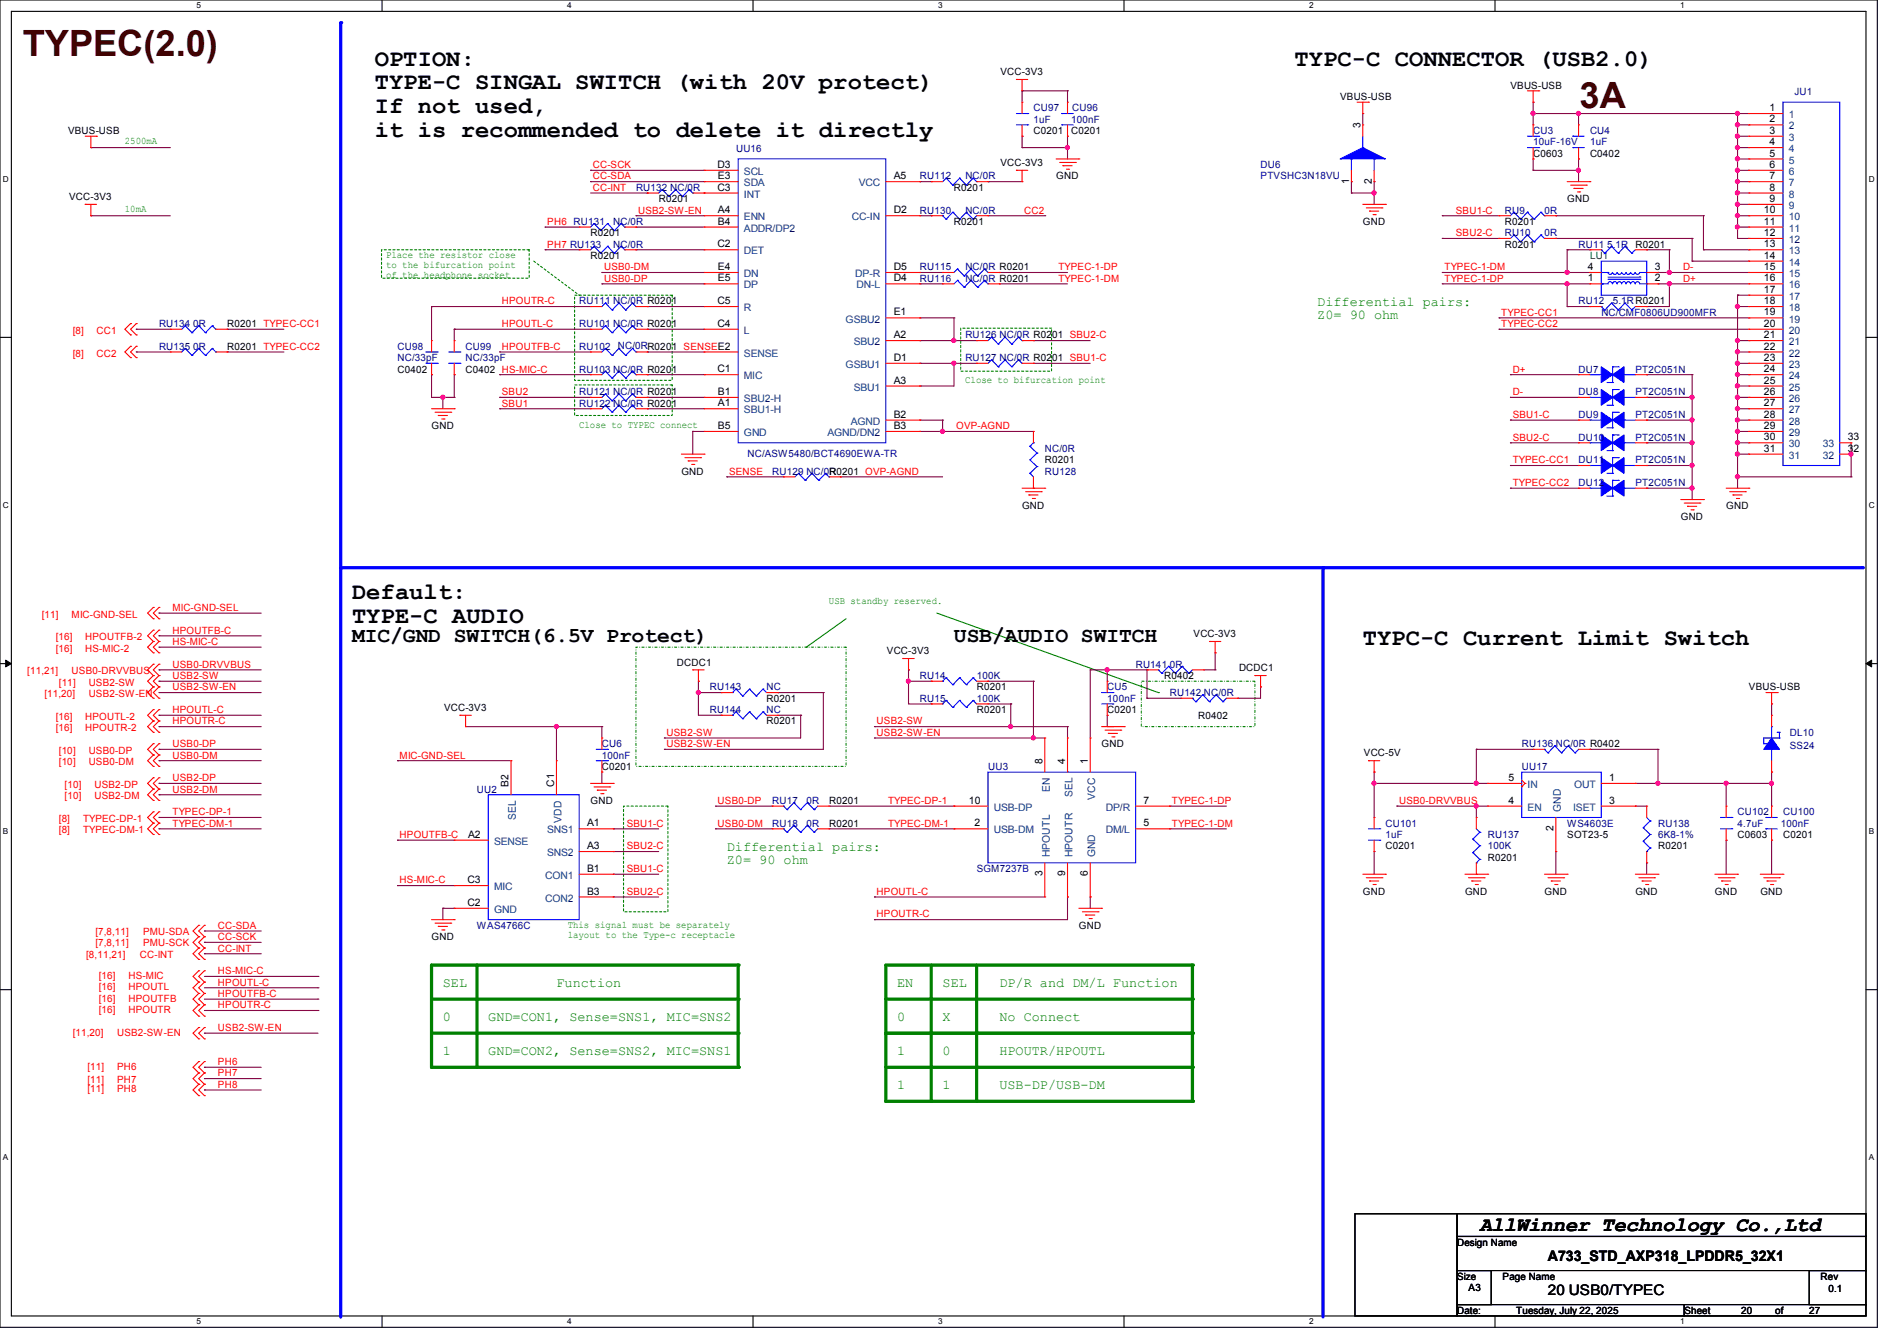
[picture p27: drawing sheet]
<svg xmlns="http://www.w3.org/2000/svg" width="297mm" height="210mm" viewBox="0 0 297 210" stroke-linecap="round" stroke-linejoin="round" font-family="sans-serif">
<defs><g id="words">
<g font-size="5.7" fill="#400000">
<text x="3.6" y="8.8">TYPEC(2.0)</text>
<text x="247.3" y="16.9">3A</text>
</g>
<g font-size="3.7">
<text x="58.7" y="10.3">OPTION:</text>
<text x="202.7" y="10.3">TYPC-C CONNECTOR (USB2.0)</text>
<text x="58.7" y="14">TYPE-C SINGAL SWITCH (with 20V protect)</text>
<text x="58.7" y="17.7">If not used,</text>
<text x="58.7" y="21.5">it is recommended to delete it directly</text>
<text x="55.1" y="93.9">Default:</text>
<text x="55.1" y="97.6">TYPE-C AUDIO</text>
<text x="213.4" y="101">TYPC-C Current Limit Switch</text>
</g>
<g font-size="3.3">
<text x="55.1" y="100.5">MIC/GND SWITCH(6.5V Protect)</text>
<text x="149.3" y="100.5">USB/AUDIO SWITCH</text>
</g>
<text font-size="3.2" x="231.7" y="192.7">AllWinner Technology Co.,Ltd</text>
<g font-size="2.3">
<text x="242.3" y="197.5">A733_STD_AXP318_LPDDR5_32X1</text>
<text x="242.3" y="202.8">20 USB0/TYPEC</text>
</g>
<g font-size="2.1" fill="#008000">
<text x="206.2" y="47.9">Differential pairs:</text>
<text x="206.2" y="50">Z0= 90 ohm</text>
<text x="113.8" y="133.2">Differential pairs:</text>
<text x="113.8" y="135.3">Z0= 90 ohm</text>
<text x="69.3" y="154.6">SEL</text>
<text x="87.1" y="154.6">Function</text>
<text x="140.5" y="154.6">EN</text>
<text x="147.6" y="154.6">SEL</text>
<text x="156.5" y="154.6">DP/R and DM/L Function</text>
<text x="69.3" y="159.9">0</text>
<text x="76.5" y="159.9">GND=CON1, Sense=SNS1, MIC=SNS2</text>
<text x="140.5" y="159.9">0</text>
<text x="147.6" y="159.9">X</text>
<text x="156.5" y="159.9">No Connect</text>
<text x="69.3" y="165.2">1</text>
<text x="76.5" y="165.2">GND=CON2, Sense=SNS2, MIC=SNS1</text>
<text x="140.5" y="165.2">1</text>
<text x="147.6" y="165.2">0</text>
<text x="156.5" y="165.2">HPOUTR/HPOUTL</text>
<text x="140.5" y="170.6">1</text>
<text x="147.6" y="170.6">1</text>
<text x="156.5" y="170.6">USB-DP/USB-DM</text>
</g>
<g font-size="1.6">
<text x="156.6" y="11.8">VCC-3V3</text>
<text x="209.8" y="15.7">VBUS-USB</text>
<text x="236.5" y="13.9">VBUS-USB</text>
<text x="277.1" y="17.4">1</text>
<text x="10.7" y="21">VBUS-USB</text>
<text x="161.8" y="21">C0201</text>
<text x="167.7" y="21">C0201</text>
<text x="213" y="20.1" transform="rotate(-90 213 20.1)">3</text>
<text x="277.1" y="19.2">2</text>
<text x="277.1" y="21">3</text>
<text x="277.1" y="22.7">4</text>
<text x="112.3" y="26.3">D3</text>
<text x="112.3" y="29.8">C3</text>
<text x="112.4" y="28.1">E3</text>
<text x="139.9" y="28.1">A5</text>
<text x="149.4" y="29.9">R0201</text>
<text x="156.6" y="26">VCC-3V3</text>
<text x="165.4" y="28.1">GND</text>
<text x="211.2" y="28.8" transform="rotate(-90 211.2 28.8)">1</text>
<text x="214.8" y="28.8" transform="rotate(-90 214.8 28.8)">2</text>
<text x="240" y="24.6">C0603</text>
<text x="248.9" y="24.6">C0402</text>
<text x="277.1" y="24.5">5</text>
<text x="277.1" y="26.3">6</text>
<text x="277.1" y="28.1">7</text>
<text x="277.1" y="29.8">8</text>
<text x="10.8" y="31.3">VCC-3V3</text>
<text x="103.1" y="31.7">R0201</text>
<text x="112.4" y="33.4">A4</text>
<text x="112.4" y="35.2">B4</text>
<text x="139.9" y="33.4">D2</text>
<text x="149.4" y="35.2">R0201</text>
<text x="213.4" y="35.2">GND</text>
<text x="235.6" y="35.2">R0201</text>
<text x="245.4" y="31.7">GND</text>
<text x="276.2" y="33.4">10</text>
<text x="276.2" y="35.2">11</text>
<text x="277.1" y="31.6">9</text>
<text x="92.5" y="37">R0201</text>
<text x="92.5" y="40.6">R0201</text>
<text x="112.3" y="38.7">C2</text>
<text x="235.6" y="38.8">R0201</text>
<text x="256" y="38.8">R0201</text>
<text x="276.2" y="37">12</text>
<text x="276.2" y="38.7">13</text>
<text x="276.2" y="40.5">14</text>
<text x="112.3" y="47.6">C5</text>
<text x="112.4" y="42.3">E4</text>
<text x="112.4" y="44.1">E5</text>
<text x="139.9" y="42.3">D5</text>
<text x="139.9" y="44.1">D4</text>
<text x="248.6" y="44.1">1</text>
<text x="248.6" y="42.3">4</text>
<text x="259.1" y="42.3">3</text>
<text x="259.1" y="44.1">2</text>
<text x="276.2" y="42.3">15</text>
<text x="276.2" y="44.1">16</text>
<text x="276.2" y="45.8">17</text>
<text x="276.2" y="47.6">18</text>
<text x="35.6" y="51.2">R0201 TYPEC-CC1</text>
<text x="112.3" y="51.2">C4</text>
<text x="139.9" y="49.4">E1</text>
<text x="139.9" y="53">A2</text>
<text x="276.2" y="49.4">19</text>
<text x="276.2" y="51.2">20</text>
<text x="276.2" y="53">21</text>
<text x="35.6" y="54.8">R0201 TYPEC-CC2</text>
<text x="62.2" y="58.3">C0402</text>
<text x="72.9" y="58.3">C0402 HS-MIC-C</text>
<text x="112.3" y="58.3">C1</text>
<text x="139.9" y="56.5">D1</text>
<text x="276.2" y="54.7">22</text>
<text x="276.2" y="56.5">23</text>
<text x="276.2" y="58.3">24</text>
<text x="112.4" y="61.8">B1</text>
<text x="112.4" y="63.6">A1</text>
<text x="139.9" y="60.1">A3</text>
<text x="139.9" y="65.4">B2</text>
<text x="276.2" y="60.1">25</text>
<text x="276.2" y="61.8">26</text>
<text x="276.2" y="63.6">27</text>
<text x="276.2" y="65.4">28</text>
<text x="67.6" y="67.2">GND</text>
<text x="112.4" y="67.2">B5</text>
<text x="139.9" y="67.2">B3</text>
<text x="276.2" y="67.2">29</text>
<text x="276.2" y="69">30</text>
<text x="276.2" y="70.7">31</text>
<text x="289.3" y="69">33</text>
<text x="289.3" y="70.7">32</text>
<text x="106.7" y="74.3">GND</text>
<text x="163.6" y="72.6">R0201</text>
<text x="160" y="79.7">GND</text>
<text x="263.2" y="81.4">GND</text>
<text x="270.3" y="79.7">GND</text>
<text x="186.9" y="99.8">VCC-3V3</text>
<text x="106" y="104.2">DCDC1</text>
<text x="138.9" y="102.4">VCC-3V3</text>
<text x="182.3" y="106.3">R0402</text>
<text x="194" y="105.1">DCDC1</text>
<text x="69.5" y="111.3">VCC-3V3</text>
<text x="120" y="109.9">R0201</text>
<text x="120" y="113.5">R0201</text>
<text x="152.9" y="111.7">R0201</text>
<text x="152.9" y="108.1">R0201</text>
<text x="173.4" y="111.7">C0201</text>
<text x="187.6" y="112.6">R0402</text>
<text x="273.8" y="108.1">VBUS-USB</text>
<text x="163.2" y="119.7" transform="rotate(-90 163.2 119.7)">8</text>
<text x="166.8" y="119.7" transform="rotate(-90 166.8 119.7)">4</text>
<text x="170.3" y="119.7" transform="rotate(-90 170.3 119.7)">1</text>
<text x="172.5" y="117">GND</text>
<text x="213.5" y="118.4">VCC-5V</text>
<text x="79.6" y="123.2" transform="rotate(-90 79.6 123.2)">B2</text>
<text x="86.7" y="123.2" transform="rotate(-90 86.7 123.2)">C1</text>
<text x="92.5" y="125.9">GND</text>
<text x="94.2" y="120.6">C0201</text>
<text x="129.8" y="125.9">R0201</text>
<text x="151.7" y="125.9">10</text>
<text x="179" y="125.9">7</text>
<text x="236.2" y="125.9">4</text>
<text x="236.2" y="122.3">5</text>
<text x="251.9" y="125.9">3</text>
<text x="251.9" y="122.3">1</text>
<text x="73.3" y="131.2">A2</text>
<text x="91.9" y="129.4">A1</text>
<text x="129.8" y="129.5">R0201</text>
<text x="152.6" y="129.4">2</text>
<text x="179" y="129.4">5</text>
<text x="243.2" y="130.1" transform="rotate(-90 243.2 130.1)">2</text>
<text x="245.4" y="131.2">SOT23-5</text>
<text x="272.1" y="131.2">C0603</text>
<text x="279.2" y="131.2">C0201</text>
<text x="91.9" y="133">A3</text>
<text x="91.9" y="136.5">B1</text>
<text x="163.2" y="137.2" transform="rotate(-90 163.2 137.2)">3</text>
<text x="166.8" y="137.2" transform="rotate(-90 166.8 137.2)">9</text>
<text x="170.3" y="137.2" transform="rotate(-90 170.3 137.2)">6</text>
<text x="216.9" y="133">C0201</text>
<text x="232.9" y="134.8">R0201</text>
<text x="259.6" y="133">R0201</text>
<text x="73.2" y="141.9">C2</text>
<text x="73.2" y="138.3">C3</text>
<text x="91.9" y="140.1">B3</text>
<text x="213.4" y="140.1">GND</text>
<text x="229.4" y="140.1">GND</text>
<text x="241.8" y="140.1">GND</text>
<text x="256" y="140.1">GND</text>
<text x="268.5" y="140.1">GND</text>
<text x="275.6" y="140.1">GND</text>
<text x="67.6" y="147.2">GND</text>
<text x="168.9" y="145.5">GND</text>
<text x="228.1" y="195.1">Design Name</text>
<text x="228.1" y="200.4">Size</text>
<text x="229.9" y="202.2">A3</text>
<text x="235.3" y="200.4">Page Name</text>
<text x="285" y="200.4">Rev</text>
<text x="286.3" y="202.4">0.1</text>
<text x="228.1" y="205.7">Date:</text>
<text x="237.4" y="205.7">Tuesday, July 22, 2025</text>
<text x="263.7" y="205.7">Sheet</text>
<text x="272.6" y="205.7">20</text>
<text x="277.9" y="205.7">of</text>
<text x="283.3" y="205.7">27</text>
</g>
<g font-size="1.6" fill="#000080">
<text x="161.8" y="17.4">CU97</text>
<text x="167.9" y="17.4">CU96</text>
<text x="280.9" y="14.9">JU1</text>
<text x="115.2" y="23.8">UU16</text>
<text x="161.8" y="19.2">1uF</text>
<text x="167.7" y="19.2">100nF</text>
<text x="240" y="21">CU3</text>
<text x="240" y="22.8">10uF-16V</text>
<text x="248.9" y="21">CU4</text>
<text x="248.9" y="22.8">1uF</text>
<text x="99.6" y="29.9">RU132 NC/0R</text>
<text x="144" y="28.1">RU112</text>
<text x="151.1" y="28.1">NC/0R</text>
<text x="197.4" y="26.3">DU6</text>
<text x="197.4" y="28.1">PTVSHC3N18VU</text>
<text x="96" y="35.2">NC/0R</text>
<text x="144" y="33.4">RU130</text>
<text x="151.1" y="33.4">NC/0R</text>
<text x="235.6" y="33.4">RU9</text>
<text x="241.8" y="33.4">0R</text>
<text x="96" y="38.8">NC/0R</text>
<text x="235.6" y="37">RU10</text>
<text x="241.8" y="37">0R</text>
<text x="247.2" y="38.8">RU11</text>
<text x="251.6" y="38.8">5.1R</text>
<text x="90.7" y="47.7">RU111 NC/0R R0201</text>
<text x="144" y="42.3">RU115</text>
<text x="144" y="44.1">RU116</text>
<text x="151.1" y="42.3">NC/0R R0201</text>
<text x="151.1" y="44.1">NC/0R R0201</text>
<text x="247.2" y="47.7">RU12</text>
<text x="252.5" y="47.7">5.1RR0201</text>
<text x="24.9" y="51.2">RU134</text>
<text x="30.2" y="51.2">0R</text>
<text x="90.7" y="51.2">RU101 NC/0R R0201</text>
<text x="151.1" y="53">RU126 NC/0R R0201 SBU2-C</text>
<text x="250.7" y="49.4">NC/CMF0806UD900MFR</text>
<text x="24.9" y="54.8">RU135</text>
<text x="30.2" y="54.8">0R</text>
<text x="62.2" y="54.8">CU98</text>
<text x="62.2" y="56.6">NC/33pF</text>
<text x="72.9" y="54.8">CU99</text>
<text x="72.9" y="56.6">NC/33pF</text>
<text x="90.7" y="54.8">RU102</text>
<text x="90.7" y="58.3">RU103 NC/0R R0201</text>
<text x="96.7" y="54.6">NC/0RR0201 SENSEE2</text>
<text x="151.1" y="56.6">RU127 NC/0R R0201 SBU1-C</text>
<text x="247.2" y="58.3">DU7</text>
<text x="256" y="58.3">PT2C051N</text>
<text x="90.7" y="63.7">RU122 NC/0R R0201</text>
<text x="90.7" y="61.9">RU121 NC/0R R0201</text>
<text x="247.2" y="65.4">DU9</text>
<text x="247.2" y="61.9">DU8</text>
<text x="256" y="65.4">PT2C051N</text>
<text x="256" y="61.9">PT2C051N</text>
<text x="117" y="71.5">NC/ASW5480/BCT4690EWA-TR</text>
<text x="163.6" y="70.8">NC/0R</text>
<text x="247.2" y="69">DU10</text>
<text x="256" y="69">PT2C051N</text>
<text x="120.9" y="74.3">RU129 NC/0R0201 OVP-AGND</text>
<text x="163.6" y="74.3">RU128</text>
<text x="247.2" y="76.1">DU12</text>
<text x="247.2" y="72.6">DU11</text>
<text x="256" y="76.1">PT2C051N</text>
<text x="256" y="72.6">PT2C051N</text>
<text x="144" y="106.3">RU14</text>
<text x="152.9" y="106.3">100K</text>
<text x="177.8" y="104.6">RU141</text>
<text x="183.1" y="104.6">0R</text>
<text x="111.1" y="108.1">RU143</text>
<text x="111.1" y="111.7">RU144</text>
<text x="120" y="108.1">NC</text>
<text x="120" y="111.7">NC</text>
<text x="144" y="109.9">RU15</text>
<text x="152.9" y="109.9">100K</text>
<text x="173.4" y="108.1">CU5</text>
<text x="173.4" y="109.9">100nF</text>
<text x="183.1" y="109">RU142 NC/0R</text>
<text x="94.2" y="117">CU6</text>
<text x="94.2" y="118.8">100nF</text>
<text x="238.3" y="117">RU136 NC/0R R0402</text>
<text x="280.2" y="115.2">DL10</text>
<text x="280.2" y="117.3">SS24</text>
<text x="74.7" y="124.1">UU2</text>
<text x="120.9" y="125.9">RU17</text>
<text x="126.2" y="125.9">0R</text>
<text x="154.7" y="120.6">UU3</text>
<text x="238.3" y="120.6">UU17</text>
<text x="120.9" y="129.5">RU18</text>
<text x="126.2" y="129.5">0R</text>
<text x="216.9" y="129.5">CU101</text>
<text x="216.9" y="131.2">1uF</text>
<text x="232.9" y="131.2">RU137</text>
<text x="245.4" y="129.5">WS4603E</text>
<text x="259.6" y="129.5">RU138</text>
<text x="259.6" y="131.2">6K8-1%</text>
<text x="272.1" y="127.7">CU102</text>
<text x="272.1" y="129.5">4.7uF</text>
<text x="278.8" y="129.5">100nF</text>
<text x="279.2" y="127.7">CU100</text>
<text x="152.9" y="136.6">SGM7237B</text>
<text x="232.9" y="133">100K</text>
<text x="74.7" y="145.5">WAS4766C</text>
</g>
<g font-size="1.6" fill="#008000">
<text x="19.6" y="22.6">2500mA</text>
<text x="19.6" y="33.2">10mA</text>
<text x="60.4" y="40.3">Place the resistor close</text>
<text x="60.4" y="41.9">to the bifurcation point</text>
<text x="60.4" y="43.5">of the headphone socket</text>
<text x="151.1" y="59.9">Close to bifurcation point</text>
<text x="90.7" y="67">Close to TYPEC connect</text>
<text x="129.8" y="94.6">USB standby reserved.</text>
<text x="88.9" y="145.2">This signal must be separately</text>
<text x="88.9" y="146.8">layout to the Type-c receptacle</text>
</g>
<g font-size="1.6" fill="#004080">
<text x="280.1" y="18.5">1</text>
<text x="280.1" y="20.3">2</text>
<text x="280.1" y="22.1">3</text>
<text x="280.1" y="23.8">4</text>
<text x="116.5" y="27.4">SCL</text>
<text x="116.5" y="29.2">SDA</text>
<text x="134.5" y="29.2">VCC</text>
<text x="280.1" y="25.6">5</text>
<text x="280.1" y="27.4">6</text>
<text x="280.1" y="29.2">7</text>
<text x="116.5" y="34.5">ENN</text>
<text x="116.5" y="30.9">INT</text>
<text x="133.4" y="34.5">CC-IN</text>
<text x="280.1" y="30.9">8</text>
<text x="280.1" y="32.7">9</text>
<text x="280.1" y="34.5">10</text>
<text x="116.5" y="36.3">ADDR/DP2</text>
<text x="116.5" y="39.8">DET</text>
<text x="280.1" y="36.3">11</text>
<text x="280.1" y="38.1">12</text>
<text x="280.1" y="39.8">13</text>
<text x="280.1" y="41.6">14</text>
<text x="116.5" y="43.4">DN</text>
<text x="116.5" y="45.2">DP</text>
<text x="133.9" y="43.4">DP-R</text>
<text x="134.1" y="45.2">DN-L</text>
<text x="280.1" y="43.4">15</text>
<text x="280.1" y="45.2">16</text>
<text x="280.1" y="46.9">17</text>
<text x="116.5" y="48.7">R</text>
<text x="116.5" y="52.3">L</text>
<text x="132.4" y="50.5">GSBU2</text>
<text x="280.1" y="48.7">18</text>
<text x="280.1" y="50.5">19</text>
<text x="280.1" y="52.3">20</text>
<text x="116.5" y="55.8">SENSE</text>
<text x="116.5" y="59.4">MIC</text>
<text x="132.4" y="57.6">GSBU1</text>
<text x="133.7" y="54.1">SBU2</text>
<text x="280.1" y="54.1">21</text>
<text x="280.1" y="55.8">22</text>
<text x="280.1" y="57.6">23</text>
<text x="280.1" y="59.4">24</text>
<text x="116.5" y="63">SBU2-H</text>
<text x="116.5" y="64.7">SBU1-H</text>
<text x="133.7" y="61.2">SBU1</text>
<text x="280.1" y="61.2">25</text>
<text x="280.1" y="63">26</text>
<text x="280.1" y="64.7">27</text>
<text x="116.5" y="68.3">GND</text>
<text x="129.6" y="68.3">AGND/DN2</text>
<text x="133.2" y="66.5">AGND</text>
<text x="280.1" y="66.5">28</text>
<text x="280.1" y="68.3">29</text>
<text x="280.1" y="70.1">30</text>
<text x="280.1" y="71.8">31</text>
<text x="285.4" y="70.1">33</text>
<text x="285.4" y="71.8">32</text>
<text x="164.4" y="124.1" transform="rotate(-90 164.4 124.1)">EN</text>
<text x="167.9" y="124.9" transform="rotate(-90 167.9 124.9)">SEL</text>
<text x="171.5" y="125.3" transform="rotate(-90 171.5 125.3)">VCC</text>
<text x="239.2" y="123.4">IN</text>
<text x="246.4" y="123.4">OUT</text>
<text x="80.8" y="128.4" transform="rotate(-90 80.8 128.4)">SEL</text>
<text x="85.6" y="130.5">SNS1</text>
<text x="87.9" y="128.8" transform="rotate(-90 87.9 128.8)">VDD</text>
<text x="155.6" y="127">USB-DP</text>
<text x="155.6" y="130.5">USB-DM</text>
<text x="173.1" y="127">DP/R</text>
<text x="173.1" y="130.5">DM/L</text>
<text x="239.2" y="127">EN</text>
<text x="244.4" y="127.1" transform="rotate(-90 244.4 127.1)">GND</text>
<text x="246.3" y="127">ISET</text>
<text x="77.3" y="132.3">SENSE</text>
<text x="85.4" y="137.6">CON1</text>
<text x="85.6" y="134.1">SNS2</text>
<text x="164.4" y="134.2" transform="rotate(-90 164.4 134.2)">HPOUTL</text>
<text x="167.9" y="134.2" transform="rotate(-90 167.9 134.2)">HPOUTR</text>
<text x="171.5" y="134.2" transform="rotate(-90 171.5 134.2)">GND</text>
<text x="77.3" y="143">GND</text>
<text x="77.3" y="139.4">MIC</text>
<text x="85.4" y="141.2">CON2</text>
</g>
<g font-size="1.6" fill="#f00">
<text x="92.8" y="26.3">CC-SCK</text>
<text x="92.8" y="28.1">CC-SDA</text>
<text x="92.8" y="29.9">CC-INT</text>
<text x="85.7" y="35.2">PH6 RU131</text>
<text x="99.9" y="33.4">USB2-SW-EN</text>
<text x="160.4" y="33.4">CC2</text>
<text x="227.9" y="33.4">SBU1-C</text>
<text x="85.7" y="38.8">PH7 RU133</text>
<text x="227.9" y="37">SBU2-C</text>
<text x="78.6" y="47.7">HPOUTR-C</text>
<text x="94.6" y="42.3">USB0-DM</text>
<text x="94.6" y="44.1">USB0-DP</text>
<text x="165.7" y="42.3">TYPEC-1-DP</text>
<text x="165.7" y="44.1">TYPEC-1-DM</text>
<text x="226.2" y="42.3">TYPEC-1-DM</text>
<text x="226.2" y="44.1">TYPEC-1-DP</text>
<text x="263.5" y="42.3">D-</text>
<text x="263.5" y="44.1">D+</text>
<text x="11.4" y="52.3">[8]</text>
<text x="15.1" y="52.3">CC1</text>
<text x="78.6" y="51.2">HPOUTL-C</text>
<text x="235" y="49.4">TYPEC-CC1</text>
<text x="235" y="51.2">TYPEC-CC2</text>
<text x="11.4" y="55.8">[8]</text>
<text x="15.1" y="55.8">CC2</text>
<text x="78.6" y="54.8">HPOUTFB-C</text>
<text x="236.8" y="58.3">D+</text>
<text x="78.6" y="61.9">SBU2</text>
<text x="78.6" y="63.7">SBU1</text>
<text x="236.8" y="61.9">D-</text>
<text x="236.8" y="65.4">SBU1-C</text>
<text x="149.7" y="67.2">OVP-AGND</text>
<text x="236.8" y="69">SBU2-C</text>
<text x="114.1" y="74.3">SENSE</text>
<text x="236.8" y="72.6">TYPEC-CC1</text>
<text x="236.8" y="76.1">TYPEC-CC2</text>
<text x="27" y="95.7">MIC-GND-SEL</text>
<text x="6.6" y="96.7">[11]</text>
<text x="8.7" y="100.3">[16]</text>
<text x="11.2" y="96.7">MIC-GND-SEL</text>
<text x="13.3" y="100.3">HPOUTFB-2</text>
<text x="27" y="99.2">HPOUTFB-C</text>
<text x="27" y="101">HS-MIC-C</text>
<text x="4.3" y="105.6">[11,21]</text>
<text x="8.7" y="102.1">[16]</text>
<text x="9.2" y="107.4">[11]</text>
<text x="11.2" y="105.6">USB0-DRVVBUS</text>
<text x="13.3" y="102.1">HS-MIC-2</text>
<text x="13.9" y="107.4">USB2-SW</text>
<text x="27" y="106.3">USB2-SW</text>
<text x="27" y="104.6">USB0-DRVVBUS</text>
<text x="6.9" y="109.2">[11,20]</text>
<text x="8.7" y="112.7">[16]</text>
<text x="13.3" y="112.7">HPOUTL-2</text>
<text x="13.9" y="109.2">USB2-SW-EN</text>
<text x="27" y="108.1">USB2-SW-EN</text>
<text x="27" y="111.7">HPOUTL-C</text>
<text x="27" y="113.5">HPOUTR-C</text>
<text x="137.3" y="113.5">USB2-SW</text>
<text x="8.7" y="114.5">[16]</text>
<text x="9.2" y="119.8">[10]</text>
<text x="9.2" y="118.1">[10]</text>
<text x="13.3" y="114.5">HPOUTR-2</text>
<text x="13.9" y="119.8">USB0-DM</text>
<text x="13.9" y="118.1">USB0-DP</text>
<text x="27" y="118.8">USB0-DM</text>
<text x="27" y="117">USB0-DP</text>
<text x="62.6" y="118.8">MIC-GND-SEL</text>
<text x="104.4" y="117">USB2-SW-EN</text>
<text x="104.4" y="115.2">USB2-SW</text>
<text x="137.3" y="115.2">USB2-SW-EN</text>
<text x="10.1" y="125.2">[10]</text>
<text x="10.1" y="123.4">[10]</text>
<text x="14.8" y="125.2">USB2-DM</text>
<text x="14.8" y="123.4">USB2-DP</text>
<text x="27" y="124.1">USB2-DM</text>
<text x="27" y="122.3">USB2-DP</text>
<text x="112.4" y="125.9">USB0-DP</text>
<text x="139" y="125.9">TYPEC-DP-1</text>
<text x="183.5" y="125.9">TYPEC-1-DP</text>
<text x="219" y="125.9">USB0-DRVVBUS</text>
<text x="9.2" y="130.5">[8]</text>
<text x="9.2" y="128.7">[8]</text>
<text x="13" y="130.5">TYPEC-DM-1</text>
<text x="13" y="128.7">TYPEC-DP-1</text>
<text x="27" y="129.5">TYPEC-DM-1</text>
<text x="27" y="127.7">TYPEC-DP-1</text>
<text x="62.6" y="131.2">HPOUTFB-C</text>
<text x="98.1" y="129.5">SBU1-C</text>
<text x="112.4" y="129.5">USB0-DM</text>
<text x="139" y="129.5">TYPEC-DM-1</text>
<text x="183.5" y="129.5">TYPEC-1-DM</text>
<text x="98.1" y="133">SBU2-C</text>
<text x="98.1" y="136.6">SBU1-C</text>
<text x="62.6" y="138.3">HS-MIC-C</text>
<text x="98.1" y="140.1">SBU2-C</text>
<text x="137.3" y="140.1">HPOUTL-C</text>
<text x="137.3" y="143.7">HPOUTR-C</text>
<text x="14.9" y="148.1">[7,8,11]</text>
<text x="14.9" y="146.3">[7,8,11]</text>
<text x="22.4" y="148.1">PMU-SCK</text>
<text x="22.4" y="146.3">PMU-SDA</text>
<text x="34.1" y="147.2">CC-SCK</text>
<text x="34.1" y="145.5">CC-SDA</text>
<text x="34.1" y="149">CC-INT</text>
<text x="13.5" y="150.1">[8,11,21]</text>
<text x="15.5" y="155.1">[16]</text>
<text x="15.5" y="153.3">[16]</text>
<text x="20.1" y="155.1">HPOUTL</text>
<text x="20.1" y="153.3">HS-MIC</text>
<text x="21.9" y="150.1">CC-INT</text>
<text x="34.1" y="154.3">HPOUTL-C</text>
<text x="34.1" y="152.6">HS-MIC-C</text>
<text x="15.5" y="158.6">[16]</text>
<text x="15.5" y="156.8">[16]</text>
<text x="20.1" y="158.6">HPOUTR</text>
<text x="20.1" y="156.8">HPOUTFB</text>
<text x="34.1" y="156.1">HPOUTFB-C</text>
<text x="34.1" y="157.9">HPOUTR-C</text>
<text x="34.1" y="161.5">USB2-SW-EN</text>
<text x="11.4" y="162.2">[11,20]</text>
<text x="13.7" y="167.5">[11]</text>
<text x="18.3" y="162.2">USB2-SW-EN</text>
<text x="18.3" y="167.5">PH6</text>
<text x="34.1" y="166.8">PH6</text>
<text x="13.7" y="171.1">[11]</text>
<text x="13.7" y="169.6">[11]</text>
<text x="18.3" y="171.1">PH8</text>
<text x="18.3" y="169.6">PH7</text>
<text x="34.1" y="170.3">PH8</text>
<text x="34.1" y="168.6">PH7</text>
</g>
<text font-size="1.6" fill="#004040" x="248.9" y="40.6">LU1</text>
<g font-size="1.3">
<text x="30.8" y="1.3">5</text>
<text x="88.8" y="1.3">4</text>
<text x="146.9" y="1.3">3</text>
<text x="205" y="1.3">2</text>
<text x="263.1" y="1.3">1</text>
<text x=".5" y="28.4">D</text>
<text x="292.6" y="28.4">D</text>
<text x=".5" y="79.5">C</text>
<text x="292.6" y="79.5">C</text>
<text x=".5" y="130.6">B</text>
<text x="292.6" y="130.6">B</text>
<text x=".5" y="181.7">A</text>
<text x="292.6" y="181.7">A</text>
<text x="30.8" y="207.4">5</text>
<text x="88.8" y="207.4">4</text>
<text x="146.9" y="207.4">3</text>
<text x="205" y="207.4">2</text>
<text x="263.1" y="207.4">1</text>
</g>
</g></defs>
<path d="M0 0h293.9v207.9h-293.9zM1.8 1.8h290.3v204.3h-290.3z" fill="none" stroke="#000" stroke-width=".17"/>
<g fill="#fff">
<path d="M30.8 .2h.7v1.4h-.7z"/>
<path d="M30.8 206.2h.7v1.4h-.7z"/>
</g>
<path d="M59.8 0v1.8M59.8 206.1v1.8" fill="none" stroke="#000" stroke-width=".17"/>
<g fill="#fff">
<path d="M88.8 .2h.7v1.4h-.7z"/>
<path d="M88.8 206.2h.7v1.4h-.7z"/>
</g>
<path d="M117.9 0v1.8M117.9 206.1v1.8" fill="none" stroke="#000" stroke-width=".17"/>
<g fill="#fff">
<path d="M146.9 .2h.7v1.4h-.7z"/>
<path d="M146.9 206.2h.7v1.4h-.7z"/>
</g>
<path d="M176 0v1.8M176 206.1v1.8" fill="none" stroke="#000" stroke-width=".17"/>
<g fill="#fff">
<path d="M205 .2h.7v1.4h-.7z"/>
<path d="M205 206.2h.7v1.4h-.7z"/>
</g>
<path d="M234.1 0v1.8M234.1 206.1v1.8" fill="none" stroke="#000" stroke-width=".17"/>
<g fill="#fff">
<path d="M263.1 .2h.6v1.4h-.6z"/>
<path d="M263.1 206.2h.6v1.4h-.6z"/>
<path d="M.5 27.3h.9v1.4h-.9z"/>
<path d="M292.6 27.3h.9v1.4h-.9z"/>
<path d="M.5 78.4h.9v1.4h-.9z"/>
<path d="M292.6 78.4h.9v1.4h-.9z"/>
</g>
<path d="M0 52.8h1.8M292.1 52.8h1.8" fill="none" stroke="#000" stroke-width=".17"/>
<g fill="#fff">
<path d="M.5 129.5h.8v1.4h-.8z"/>
<path d="M292.6 129.5h.8v1.4h-.8z"/>
</g>
<path d="M0 103.9h1.8M292.1 103.9h1.8" fill="none" stroke="#000" stroke-width=".17"/>
<path d="M.9 103.4l.9 .5-.9 .5zM292.1 103.9l.9-.5v1z" fill="#000" stroke="#000" stroke-width=".16"/>
<g fill="#fff">
<path d="M.5 180.5h.8v1.4h-.8z"/>
<path d="M292.6 180.5h.8v1.4h-.8z"/>
</g>
<path d="M0 155h1.8M292.1 155h1.8" fill="none" stroke="#000" stroke-width=".17"/>
<path d="M97.6 126.2h7v16.6h-7z" fill="none" stroke="#008000" stroke-width=".17" stroke-dasharray=".3 .3"/>
<path d="M67.6 151.1h48" fill="none" stroke="#008000" stroke-width=".51"/>
<circle cx="115.6" cy="151.1" r=".25" fill="#008000"/>
<path d="M67.6 151.1v16" fill="none" stroke="#008000" stroke-width=".51"/>
<circle cx="67.6" cy="167.1" r=".25" fill="#008000"/>
<path d="M74.7 151.1v16" fill="none" stroke="#008000" stroke-width=".51"/>
<circle cx="74.7" cy="167.1" r=".25" fill="#008000"/>
<path d="M115.6 151.1v16" fill="none" stroke="#008000" stroke-width=".51"/>
<circle cx="115.6" cy="167.1" r=".25" fill="#008000"/>
<path d="M67.6 156.5h48" fill="none" stroke="#008000" stroke-width=".51"/>
<circle cx="115.6" cy="156.5" r=".25" fill="#008000"/>
<path d="M67.6 161.8h48" fill="none" stroke="#008000" stroke-width=".51"/>
<circle cx="115.6" cy="161.8" r=".25" fill="#008000"/>
<path d="M67.6 167.1h48" fill="none" stroke="#008000" stroke-width=".51"/>
<circle cx="115.6" cy="167.1" r=".25" fill="#008000"/>
<path d="M138.7 151.1h48" fill="none" stroke="#008000" stroke-width=".51"/>
<circle cx="186.7" cy="151.1" r=".25" fill="#008000"/>
<path d="M145.8 151.1v21.4" fill="none" stroke="#008000" stroke-width=".51"/>
<circle cx="145.8" cy="172.5" r=".25" fill="#008000"/>
<path d="M138.7 156.5h48" fill="none" stroke="#008000" stroke-width=".51"/>
<circle cx="186.7" cy="156.5" r=".25" fill="#008000"/>
<path d="M138.7 161.8h48" fill="none" stroke="#008000" stroke-width=".51"/>
<circle cx="186.7" cy="161.8" r=".25" fill="#008000"/>
<path d="M138.7 167.1h48" fill="none" stroke="#008000" stroke-width=".51"/>
<circle cx="186.7" cy="167.1" r=".25" fill="#008000"/>
<path d="M138.7 161.8h48" fill="none" stroke="#008000" stroke-width=".51"/>
<circle cx="186.7" cy="161.8" r=".25" fill="#008000"/>
<path d="M138.7 151.1v21.4" fill="none" stroke="#008000" stroke-width=".51"/>
<circle cx="138.7" cy="172.5" r=".25" fill="#008000"/>
<path d="M186.7 151.1v21.4" fill="none" stroke="#008000" stroke-width=".51"/>
<circle cx="186.7" cy="172.5" r=".25" fill="#008000"/>
<path d="M152.9 151.1v21.4" fill="none" stroke="#008000" stroke-width=".51"/>
<circle cx="152.9" cy="172.5" r=".25" fill="#008000"/>
<path d="M138.7 172.5h48" fill="none" stroke="#008000" stroke-width=".51"/>
<circle cx="186.7" cy="172.5" r=".25" fill="#008000"/>
<path d="M53.3 88.9h238.3" fill="none" stroke="#00f" stroke-width=".51"/>
<circle cx="291.6" cy="88.9" r=".25" fill="#00f"/>
<path d="M53.3 3.6v202.6" fill="none" stroke="#00f" stroke-width=".51"/>
<circle cx="53.3" cy="3.6" r=".25" fill="#00f"/>
<path d="M207.1 88.9v117.3" fill="none" stroke="#00f" stroke-width=".51"/>
<circle cx="207.1" cy="88.9" r=".25" fill="#00f"/>
<path d="M59.7 39.1h23.1v4.5h-23.1zM83.6 40.9l7.1 5.3M90 46.2h15.2v13.4h-15.2zM90.7 46.2h.1M150.4 51.4h14.2v6.7h-14.2zM90 60.3h15.2v4.8h-15.2z" fill="none" stroke="#008000" stroke-width=".17" stroke-dasharray=".3 .3"/>
<path d="M132.5 96.9l-6.3 4.4M146.7 96l34.7 12.5M126.2 101.3h.1M181.4 108.5h.1" fill="none" stroke="#008000" stroke-width=".17"/>
<path d="M99.6 101.3h32.9v18.7h-32.9zM178.7 106.7h17.8v7.1h-17.8z" fill="none" stroke="#008000" stroke-width=".17" stroke-dasharray=".3 .3 0 .3"/>
<g fill="none" stroke="#800040" stroke-width=".17">
<path d="M160 14.2h.1M160 14.2h7.1M160 14.2v1.8M167.1 14.2h.1M167.1 14.2v1.8M213.4 17.8h.1M213.4 17.8v1.8M240 17.8h.1M240 16h.1M240 17.8h33.8M240 16v3.6M247.1 17.8h.1"/>
<path d="M247.1 17.8v1.8M272 17.8h.1M272 19.6h.1M272 17.8v19.5M272 19.6h1.8M14.2 33.8h.1M14.2 23.1h.1M14.2 33.8h12.5M14.2 23.1h12.5M85.3 35.6h.1M85.3 39.1h.1M85.3 35.6h5.4"/>
<path d="M85.3 39.1h5.4M92.5 26.7h.1M92.5 28.4h.1M92.5 26.7h17.7M92.5 28.4h17.7M92.5 30.2h8.8M99.6 33.8h.1M99.6 39.1h.1M99.6 35.6h.1M99.6 33.8h10.6M99.6 35.6h10.6M99.6 39.1h10.6"/>
<path d="M101.3 30.2h.1M144 28.4h.1M144 33.8h1.8M144 28.4h1.8M145.8 33.8h.1M154.7 28.4h.1M154.7 33.8h8.9M154.7 28.4h5.3M160 23.1h.1M160 21.3h.1M160 23.1h7.1M160 21.3v1.8"/>
<path d="M163.6 33.8h.1M167.1 23.1h.1M167.1 21.3h.1M167.1 21.3v3.6M211.6 28.4h.1M211.6 30.2h.1M211.6 30.2h3.5M211.6 28.4v1.8M215.1 28.4h.1M215.1 30.2h.1M215.1 28.4v3.6M225.8 37.3h.1"/>
<path d="M225.8 33.8h.1M225.8 33.8h8.9M225.8 37.3h8.9M240 26.7h.1M240 24.9h.1M240 26.7h7.1M240 24.9v1.8M243.6 37.3h.1M243.6 33.8h.1M243.6 33.8h23.1M243.6 37.3h21.3M245.4 39.1h.1"/>
<path d="M245.4 39.1h3.5M245.4 39.1v3.6M247.1 24.9h.1M247.1 26.7h.1M247.1 24.9v3.5M257.8 39.1h.1M257.8 39.1h3.6M261.4 39.1h.1M261.4 39.1v3.6M264.9 37.3h.1M264.9 37.3v3.6M266.7 33.8h.1"/>
<path d="M266.7 39.1h.1M266.7 33.8v5.3M266.7 39.1h7.1M272 21.3h.1M272 23.1h.1M272 24.9h.1M272 26.7h.1M272 28.4h.1M272 30.2h.1M272 32h.1M272 33.8h.1M272 35.6h.1"/>
<path d="M272 37.3h.1M272 33.8h1.8M272 23.1h1.8M272 37.3h1.8M272 26.7h1.8M272 21.3h1.8M272 24.9h1.8M272 28.4h1.8M272 30.2h1.8M272 32h1.8M272 35.6h1.8M21.3 51.6h.1"/>
<path d="M21.3 55.1h.1M21.3 51.6h5.4M21.3 55.1h5.4M35.6 51.6h.1M35.6 55.1h.1M35.6 51.6h8.8M35.6 55.1h8.8M67.6 48h.1M67.6 58.7h.1M67.6 58.7v3.5h3.5M67.6 48h24.9M67.6 48v5.3"/>
<path d="M71.1 51.6h.1M71.1 58.7h.1M71.1 51.6h21.4M71.1 51.6v1.7M71.1 58.7v3.5M78.2 55.1h.1M78.2 58.7h.1M78.2 58.7h14.3M78.2 55.1h14.3M94.2 42.7h.1M94.2 44.4h.1M94.2 42.7h16"/>
<path d="M94.2 44.4h16M101.3 48h.1M101.3 51.6h.1M101.3 55.1h.1M101.3 58.7h.1M101.3 58.7h8.9M101.3 51.6h8.9M101.3 48h8.9M101.3 55.1h8.9M144 44.4h.1M144 42.7h.1M144 49.8h.1"/>
<path d="M144 56.9h.1M144 53.3h.1M144 42.7h3.6M144 44.4h3.6M144 49.8h5.4M144 53.3h8.9M144 56.9h8.9M149.4 53.3h.1M149.4 49.8h.1M149.4 56.9h.1M149.4 56.9v3.6h-5.4M149.4 49.8v3.5"/>
<path d="M156.5 42.7h.1M156.5 44.4h.1M156.5 42.7h10.6M156.5 44.4h10.6M161.8 53.3h.1M161.8 56.9h.1M161.8 53.3h8.9M161.8 56.9h8.9M225.8 42.7h.1M225.8 44.4h.1M225.8 42.7h23.1M225.8 44.4h23.1"/>
<path d="M234.7 49.8h.1M234.7 51.6h.1M234.7 49.8h39.1M234.7 51.6h39.1M236.5 58.7h.1M236.5 58.7h10.6M245.4 42.7h.1M245.4 44.4h.1M245.4 48h.1M245.4 48h3.5M245.4 44.4v3.6M257.8 58.7h.1"/>
<path d="M257.8 48h.1M257.8 58.7h7.1M259.6 44.4h.1M259.6 42.7h.1M259.6 42.7h14.2M259.6 44.4h14.2M261.4 44.4h.1M261.4 42.7h.1M261.4 44.4v3.6h-3.6M264.9 58.7h.1M264.9 40.9h.1M264.9 58.7v19.5"/>
<path d="M264.9 40.9h8.9M272 46.2h.1M272 53.3h.1M272 55.1h.1M272 56.9h.1M272 58.7h.1M272 48h.1M272 58.7h1.8M272 46.2v30.3M272 48h1.8M272 53.3h1.8M272 55.1h1.8"/>
<path d="M272 56.9h1.8M272 46.2h1.8M69.3 62.2h.1M69.3 62.2v1.8M71.1 62.2h.1M78.2 62.2h.1M78.2 64h.1M78.2 62.2h14.3M78.2 64h14.3M101.3 64h.1M101.3 62.2h.1M101.3 62.2h8.9"/>
<path d="M101.3 64h8.9M108.5 67.6h.1M108.5 67.6h1.7M108.5 67.6v3.5M113.8 74.7h.1M113.8 74.7h8.9M131.6 74.7h.1M131.6 74.7h16M144 60.5h.1M144 67.6h.1M144 65.8h.1M144 65.8h3.6"/>
<path d="M144 67.6h17.8M147.6 67.6h.1M147.6 65.8h.1M147.6 65.8v1.8M236.5 62.2h.1M236.5 65.8h.1M236.5 69.3h.1M236.5 72.9h.1M236.5 76.5h.1M236.5 62.2h10.6M236.5 65.8h10.6M236.5 69.3h10.6"/>
<path d="M236.5 72.9h10.6M236.5 76.5h10.6M257.8 62.2h.1M257.8 76.5h.1M257.8 72.9h.1M257.8 69.3h.1M257.8 65.8h.1M257.8 62.2h7.1M257.8 65.8h7.1M257.8 69.3h7.1M257.8 72.9h7.1M257.8 76.5h7.1"/>
<path d="M264.9 62.2h.1M264.9 76.5h.1M264.9 72.9h.1M264.9 69.3h.1M264.9 65.8h.1M272 60.5h.1M272 62.2h.1M272 64h.1M272 65.8h.1M272 67.6h.1M272 69.3h.1M272 74.7h.1"/>
<path d="M272 71.1h.1M272 62.2h1.8M272 65.8h1.8M272 69.3h1.8M272 74.7h17.8M272 60.5h1.8M272 64h1.8M272 67.6h1.8M272 71.1h1.8M289.8 71.1h.1M289.8 74.7h.1M289.8 69.3v5.4"/>
<path d="M24.9 96h.1M24.9 99.6h.1M24.9 96h16M24.9 99.6h16M24.9 108.5h.1M24.9 106.7h.1M24.9 112h.1M24.9 113.8h.1M24.9 119.1h.1M24.9 117.3h.1M24.9 101.3h.1M24.9 104.9h.1"/>
<path d="M24.9 119.1h16M24.9 113.8h16M24.9 104.9h16M24.9 106.7h16M24.9 108.5h16M24.9 112h16M24.9 117.3h16M24.9 101.3h16M62.2 119.1h.1M62.2 119.1h17.8M72.9 113.8h21.3M87.1 113.8h.1"/>
<path d="M87.1 113.8v5.3M94.2 113.8h.1M94.2 113.8v1.8M104 117.3h.1M104 115.6h.1M109.3 106.7h.1M109.3 108.5h.1M109.3 108.5h3.6M109.3 106.7v5.3h3.6M112.9 112h.1M112.9 108.5h.1M121.8 108.5h.1"/>
<path d="M121.8 108.5h7.1M121.8 112h3.5M125.3 112h.1M125.3 112v3.6h-21.3M128.9 108.5h.1M128.9 108.5v8.8h-24.9M136.9 115.6h.1M136.9 113.8h.1M136.9 113.8h30.2M136.9 115.6h26.7M142.2 104.9h.1M142.2 106.7h.1"/>
<path d="M142.2 104.9v5.3h3.6M142.2 106.7h3.6M145.8 110.2h.1M145.8 106.7h.1M154.7 106.7h.1M154.7 110.2h3.5M154.7 106.7h7.1M158.2 110.2h.1M158.2 113.8h.1M158.2 110.2v3.6M161.8 106.7h.1M161.8 115.6h.1"/>
<path d="M161.8 106.7v8.9M167.1 113.8h.1M167.1 113.8v1.8M170.7 104.9h.1M170.7 104.9v10.7M170.7 104.9h8.9M173.4 104.9h.1M173.4 112h.1M173.4 112v1.8h.8M173.4 104.9v1.8M174.2 113.8h.1M179.6 104.9h.1"/>
<path d="M179.6 109.3h.1M179.6 104.9v4.4M179.6 109.3h5.3M188.5 104.9h1.7M190.2 104.9h.1M190.2 102.2h.1M190.2 102.2v2.7M193.8 109.3h.1M197.4 107.6h.1M197.4 107.6v1.7h-3.6M231.1 117.3h.1M231.1 117.3h8.9"/>
<path d="M231.1 117.3v5.4M248.9 117.3h.1M248.9 117.3h10.7M259.6 117.3h.1M259.6 117.3v5.4M277.4 110.2h.1M277.4 110.2v1.8M24.9 124.5h.1M24.9 122.7h.1M24.9 129.8h.1M24.9 128h.1M24.9 129.8h16"/>
<path d="M24.9 124.5h16M24.9 122.7h16M24.9 128h16M62.2 131.6h.1M62.2 138.7h.1M62.2 131.6h8.9M62.2 138.7h8.9M94.2 120.9h.1M94.2 120.9v1.8M96 129.8h.1M96 133.3h.1M96 136.9h.1"/>
<path d="M96 129.8h7.1M96 133.3h7.1M96 136.9h7.1M112 126.2h.1M112 129.8h.1M112 129.8h8.9M112 126.2h8.9M129.8 129.8h19.6M129.8 126.2h19.6M149.4 126.2h.1M149.4 129.8h.1M183.1 129.8h.1"/>
<path d="M183.1 126.2h.1M183.1 129.8h8.9M183.1 126.2h8.9M215.1 133.3h.1M215.1 120.9h.1M215.1 122.7h.1M215.1 120.9v7.1M215.1 133.3v3.6M215.1 122.7h17.8M218.7 126.2h.1M218.7 126.2h14.2M231.1 122.7h.1"/>
<path d="M231.1 126.2h.1M231.1 126.2v1.8M243.6 133.3h.1M243.6 133.3v3.6M256 126.2h.1M256 122.7h.1M256 126.2h1.8M256 122.7h21.4M257.8 135.1h.1M257.8 135.1v1.8M259.6 122.7h.1M270.3 131.6h.1"/>
<path d="M270.3 122.7h.1M270.3 122.7v3.5M270.3 131.6v5.3M277.4 120.9h.1M277.4 122.7h.1M277.4 131.6h.1M277.4 120.9v5.3M277.4 131.6v5.3M32 147.6h.1M32 145.8h.1M32 149.4h.1M32 147.6h8.9"/>
<path d="M32 145.8h8.9M32 149.4h8.9M32 154.7h17.8M32 152.9h17.8M32 156.5h17.8M32 158.2h17.8M49.8 154.7h.1M49.8 152.9h.1M49.8 156.5h.1M49.8 158.2h.1M69.3 142.2h.1M69.3 142.2v1.8"/>
<path d="M69.3 142.2h1.8M96 140.5h.1M96 140.5h7.1M136.9 140.5h.1M136.9 144h.1M136.9 140.5h26.7M167.1 140.5h.1M167.1 140.5v3.5h-30.2M170.7 140.5h.1M170.7 140.5v1.7M32 161.8h.1M32 167.1h.1"/>
<path d="M32 170.7h.1M32 168.9h.1M32 161.8h17.8M32 167.1h8.9M32 170.7h8.9M32 168.9h8.9"/>
</g>
<g fill="#f0f" stroke="#f0f" stroke-width=".17">
<circle cx="87.1" cy="113.8" r=".32"/>
<circle cx="161.8" cy="115.5" r=".32"/>
<circle cx="158.2" cy="113.8" r=".32"/>
<circle cx="142.2" cy="106.7" r=".32"/>
<circle cx="173.3" cy="104.9" r=".32"/>
<circle cx="264.9" cy="62.2" r=".32"/>
<circle cx="264.9" cy="76.4" r=".32"/>
<circle cx="264.9" cy="72.9" r=".32"/>
<circle cx="264.9" cy="69.3" r=".32"/>
<circle cx="264.9" cy="65.8" r=".32"/>
<circle cx="240" cy="17.8" r=".32"/>
<circle cx="245.3" cy="44.4" r=".32"/>
<circle cx="247.1" cy="26.6" r=".32"/>
<circle cx="272" cy="24.9" r=".32"/>
<circle cx="272" cy="28.4" r=".32"/>
<circle cx="272" cy="26.6" r=".32"/>
<circle cx="272" cy="19.5" r=".32"/>
<circle cx="272" cy="21.3" r=".32"/>
<circle cx="272" cy="23.1" r=".32"/>
<circle cx="272" cy="30.2" r=".32"/>
<circle cx="272" cy="32" r=".32"/>
<circle cx="272" cy="33.8" r=".32"/>
<circle cx="272" cy="35.5" r=".32"/>
<circle cx="272" cy="17.8" r=".32"/>
<circle cx="247.1" cy="17.8" r=".32"/>
<circle cx="272" cy="55.1" r=".32"/>
<circle cx="272" cy="53.3" r=".32"/>
<circle cx="272" cy="56.9" r=".32"/>
<circle cx="272" cy="62.2" r=".32"/>
<circle cx="272" cy="67.5" r=".32"/>
<circle cx="272" cy="65.8" r=".32"/>
<circle cx="272" cy="69.3" r=".32"/>
<circle cx="272" cy="71.1" r=".32"/>
<circle cx="272" cy="74.7" r=".32"/>
<circle cx="272" cy="48" r=".32"/>
<circle cx="272" cy="58.7" r=".32"/>
<circle cx="272" cy="60.4" r=".32"/>
<circle cx="272" cy="64" r=".32"/>
<circle cx="261.3" cy="42.7" r=".32"/>
<circle cx="245.3" cy="42.7" r=".32"/>
<circle cx="261.3" cy="44.4" r=".32"/>
<circle cx="215.1" cy="30.2" r=".32"/>
<circle cx="167.1" cy="23.1" r=".32"/>
<circle cx="149.3" cy="56.9" r=".32"/>
<circle cx="149.3" cy="53.3" r=".32"/>
<circle cx="147.6" cy="67.5" r=".32"/>
<circle cx="69.3" cy="62.2" r=".32"/>
<circle cx="231.1" cy="126.2" r=".32"/>
<circle cx="231.1" cy="122.7" r=".32"/>
<circle cx="215.1" cy="122.7" r=".32"/>
<circle cx="259.6" cy="122.7" r=".32"/>
<circle cx="277.3" cy="122.7" r=".32"/>
<circle cx="270.2" cy="122.7" r=".32"/>
<circle cx="289.8" cy="71.1" r=".32"/>
<circle cx="109.3" cy="108.4" r=".32"/>
</g>
<g fill="none" stroke="#f00" stroke-width=".17">
<path d="M159.1 12.4h.1M159.1 12.4h1.8M160 14.2h.1M160 16h.1M160 12.4v1.8M160 16v1.8M160 19.6v1.7M167.1 16h.1M167.1 16v1.8M167.1 19.6v1.7M212.5 16h1.7M213.4 17.8h.1"/>
<path d="M213.4 19.6h.1M213.4 16v1.8M213.4 19.6v1.7M214.2 16h.1M239.1 14.2h1.8M240 16h.1M240 19.6h.1M240 14.2v1.8M240 19.6v1.7M240.9 14.2h.1M247.1 19.6h.1M247.1 19.6v1.7"/>
<path d="M273.8 17.8h.1M273.8 19.6h.1M273.8 17.8h5.3M273.8 19.6h5.3M13.3 32h.1M13.3 21.3h1.8M13.3 32h1.8M14.2 23.1h.1M14.2 33.8h.1M14.2 21.3v1.8M14.2 32v1.8M15.1 21.3h.1"/>
<path d="M90.7 35.6h.1M90.7 39.1h.1M90.7 35.6h1.8M90.7 39.1h1.8M97.8 35.6h1.8M97.8 39.1h1.8M99.6 35.6h.1M99.6 39.1h.1M101.3 30.2h.1M101.3 30.2h1.8M108.5 30.2h7.1M110.2 30.2h.1"/>
<path d="M110.2 26.7h.1M110.2 28.4h.1M110.2 33.8h.1M110.2 35.6h.1M110.2 39.1h.1M110.2 28.4h5.4M110.2 26.7h5.4M110.2 33.8h5.4M110.2 35.6h5.4M110.2 39.1h5.4M138.7 28.4h5.3M138.7 33.8h5.3"/>
<path d="M144 28.4h.1M144 33.8h.1M145.8 28.4h.1M145.8 33.8h.1M145.8 28.4h1.8M145.8 33.8h1.8M152.9 28.4h1.8M152.9 33.8h1.8M154.7 28.4h.1M154.7 33.8h.1M159.1 26.7h.1M159.1 26.7h1.8"/>
<path d="M160 28.4h.1M160 21.3h.1M160 26.7v1.7M165.4 24.9h3.5M165.9 25.4h2.5M166.4 26h.1M166.4 26h1.5M167 26.5h.3M167.1 21.3h.1M167.3 26.5h.1M168.4 25.4h.1M168.9 24.9h.1"/>
<path d="M211.6 28.4h.1M211.6 26.7v1.7M213.4 32h3.5M213.9 32.6h2.5M214.4 33.1h.1M214.4 33.1h1.5M215 33.6h.3M215.1 28.4h.1M215.1 26.7v1.7M215.3 33.6h.1M216.4 32.6h.1M216.9 32h.1"/>
<path d="M234.7 37.3h.1M234.7 33.8h.1M234.7 33.8h1.8M234.7 37.3h1.8M240 24.9h.1M240 23.1v1.8M241.8 33.8h1.8M241.8 37.3h1.8M243.6 37.3h.1M243.6 33.8h.1M245.4 28.4h3.5M245.9 29h2.5"/>
<path d="M246.4 29.5h.1M246.4 29.5h1.5M247 30.1h.3M247.1 24.9h.1M247.1 23.1v1.8M247.3 30.1h.1M248.4 29h.1M248.9 28.4h.1M248.9 39.1h.1M248.9 39.1h1.8M256 39.1h1.8M257.8 39.1h.1"/>
<path d="M273.8 21.3h.1M273.8 23.1h.1M273.8 24.9h.1M273.8 26.7h.1M273.8 28.4h.1M273.8 30.2h.1M273.8 32h.1M273.8 33.8h.1M273.8 35.6h.1M273.8 37.3h.1M273.8 39.1h.1M273.8 21.3h5.3"/>
<path d="M273.8 32h5.3M273.8 28.4h5.3M273.8 24.9h5.3M273.8 26.7h5.3M273.8 30.2h5.3M273.8 23.1h5.3M273.8 33.8h5.3M273.8 35.6h5.3M273.8 37.3h5.3M273.8 39.1h5.3M20.4 50.7h.1M20.4 52.5h.1"/>
<path d="M20.4 54.2h.1M20.4 56h.1M20.4 50.7l-.8 .9 .8 .9M20.4 54.2l-.8 .9 .8 .9M21.3 50.7h.1M21.3 52.5h.1M21.3 54.2h.1M21.3 56h.1M21.3 50.7l-.9 .9 .9 .9M21.3 54.2l-.9 .9 .9 .9M26.7 55.1h.1M26.7 51.6h.1"/>
<path d="M26.7 51.6h1.7M26.7 55.1h1.7M33.8 51.6h1.8M33.8 55.1h1.8M35.6 55.1h.1M35.6 51.6h.1M67.6 53.3h.1M67.6 58.7h.1M67.6 53.3v1.8M67.6 56.9v1.8M71.1 53.3h.1M71.1 58.7h.1"/>
<path d="M71.1 53.3v1.8M71.1 56.9v1.8M92.5 48h.1M92.5 55.1h.1M92.5 58.7h.1M92.5 51.6h.1M92.5 48h1.7M92.5 51.6h1.7M92.5 55.1h1.7M92.5 58.7h1.7M99.6 48h1.7M99.6 51.6h1.7"/>
<path d="M99.6 55.1h1.7M99.6 58.7h1.7M101.3 48h.1M101.3 55.1h.1M101.3 58.7h.1M101.3 51.6h.1M110.2 42.7h.1M110.2 44.4h.1M110.2 48h.1M110.2 51.6h.1M110.2 55.1h.1M110.2 58.7h.1"/>
<path d="M110.2 48h5.4M110.2 42.7h5.4M110.2 44.4h5.4M110.2 51.6h5.4M110.2 55.1h5.4M110.2 58.7h5.4M138.7 53.3h5.3M138.7 42.7h5.3M138.7 44.4h5.3M138.7 49.8h5.3M138.7 56.9h5.3M144 42.7h.1"/>
<path d="M144 44.4h.1M144 56.9h.1M144 49.8h.1M144 53.3h.1M147.6 42.7h.1M147.6 44.4h.1M147.6 42.7h1.8M147.6 44.4h1.8M152.9 53.3h.1M152.9 56.9h.1M152.9 53.3h1.8M152.9 56.9h1.8"/>
<path d="M154.7 42.7h1.8M154.7 44.4h1.8M156.5 42.7h.1M156.5 44.4h.1M160 53.3h1.8M160 56.9h1.8M161.8 53.3h.1M161.8 56.9h.1M247.1 58.7h.1M247.1 58.7h1.8M248.9 44.4h.1M248.9 42.7h.1"/>
<path d="M248.9 48h.1M248.9 48h1.8M248.9 42.7h1.8M248.9 44.4h1.8M256 48h1.8M256 58.7h1.8M257.8 58.7h.1M257.8 48h.1M257.8 42.7h1.8M257.8 44.4h1.8M259.6 42.7h.1M259.6 44.4h.1"/>
<path d="M273.8 40.9h.1M273.8 42.7h.1M273.8 44.4h.1M273.8 46.2h.1M273.8 48h.1M273.8 49.8h.1M273.8 51.6h.1M273.8 53.3h.1M273.8 55.1h.1M273.8 56.9h.1M273.8 58.7h.1M273.8 53.3h5.3"/>
<path d="M273.8 48h5.3M273.8 40.9h5.3M273.8 42.7h5.3M273.8 44.4h5.3M273.8 46.2h5.3M273.8 49.8h5.3M273.8 51.6h5.3M273.8 55.1h5.3M273.8 56.9h5.3M273.8 58.7h5.3M67.6 64h3.5M68.1 64.6h2.5"/>
<path d="M68.6 65.1h.1M68.6 65.1h1.5M69.2 65.6h.3M69.5 65.6h.1M70.6 64.6h.1M71.1 64h.1M92.5 64h.1M92.5 62.2h.1M92.5 64h1.7M92.5 62.2h1.7M99.6 64h1.7M99.6 62.2h1.7"/>
<path d="M101.3 64h.1M101.3 62.2h.1M106.7 71.1h3.5M107.2 71.7h2.5M107.7 72.2h.1M107.7 72.2h1.5M108.3 72.7h.3M108.6 72.7h.1M109.7 71.7h.1M110.2 71.1h.1M110.2 62.2h.1M110.2 64h.1"/>
<path d="M110.2 67.6h.1M110.2 64h5.4M110.2 62.2h5.4M110.2 67.6h5.4M122.7 74.7h.1M122.7 74.7h1.8M129.8 74.7h1.8M131.6 74.7h.1M138.7 60.5h5.3M138.7 65.8h5.3M138.7 67.6h5.3M144 60.5h.1"/>
<path d="M144 65.8h.1M144 67.6h.1M160 76.5h3.6M160.6 77h2.4M161.1 77.5h.1M161.1 77.5h1.4M161.6 78.1h.4M161.8 76.5h.1M161.8 67.6h.1M161.8 67.6v1.7M161.8 74.7v1.8M162 78.1h.1"/>
<path d="M163 77h.1M163.6 76.5h.1M247.1 76.5h.1M247.1 65.8h.1M247.1 69.3h.1M247.1 72.9h.1M247.1 62.2h.1M247.1 76.5h1.8M247.1 62.2h1.8M247.1 65.8h1.8M247.1 69.3h1.8M247.1 72.9h1.8"/>
<path d="M256 76.5h1.8M256 62.2h1.8M256 65.8h1.8M256 69.3h1.8M256 72.9h1.8M257.8 76.5h.1M257.8 65.8h.1M257.8 69.3h.1M257.8 72.9h.1M257.8 62.2h.1M263.1 78.2h3.6M263.7 78.8h2.4"/>
<path d="M264.2 79.3h.1M264.2 79.3h1.4M264.8 79.8h.3M265.1 79.8h.1M266.1 78.8h.1M266.7 78.2h.1M270.3 76.5h3.5M270.8 77h2.5M271.3 77.5h.1M271.3 77.5h1.5M271.9 78.1h.3M272.2 78.1h.1"/>
<path d="M273.3 77h.1M273.8 76.5h.1M273.8 60.5h.1M273.8 62.2h.1M273.8 64h.1M273.8 65.8h.1M273.8 67.6h.1M273.8 69.3h.1M273.8 71.1h.1M273.8 71.1h5.3M273.8 64h5.3M273.8 60.5h5.3"/>
<path d="M273.8 62.2h5.3M273.8 65.8h5.3M273.8 67.6h5.3M273.8 69.3h5.3M288 71.1h1.8M288 69.3h1.8M289.8 69.3h.1M289.8 71.1h.1M24 95.1h.1M24 96.9h.1M24 98.7h.1M24 95.1l-.9 .9 .9 .9"/>
<path d="M24 98.7l-.9 .9 .9 .9M24.9 95.1h.1M24.9 96.9h.1M24.9 98.7h.1M24.9 95.1l-.9 .9 .9 .9M24.9 98.7l-.9 .9 .9 .9M24 104h.1M24 105.8h.1M24 107.6h.1M24 109.3h.1M24 118.2h.1M24 116.5h.1"/>
<path d="M24 100.5h.1M24 111.1h.1M24 112.9h.1M24 114.7h.1M24 102.2h.1M24 104l-.9 .9 .9 .9M24 105.8l-.9 .9 .9 .9M24 107.6l-.9 .9 .9 .8M24 118.2l-.9 .9 .9 .9M24 116.5l-.9 .8 .9 .9M24 111.1l-.9 .9 .9 .9M24 112.9l-.9 .9 .9 .9"/>
<path d="M24 100.5l-.9 .8 .9 .9M24.9 104h.1M24.9 105.8h.1M24.9 107.6h.1M24.9 109.3h.1M24.9 118.2h.1M24.9 116.5h.1M24.9 100.5h.1M24.9 111.1h.1M24.9 112.9h.1M24.9 114.7h.1M24.9 102.2h.1"/>
<path d="M24.9 104l-.9 .9 .9 .9M24.9 105.8l-.9 .9 .9 .9M24.9 107.6l-.9 .9 .9 .8M24.9 118.2l-.9 .9 .9 .9M24.9 116.5l-.9 .8 .9 .9M24.9 111.1l-.9 .9 .9 .9M24.9 112.9l-.9 .9 .9 .9M24.9 100.5l-.9 .8 .9 .9M72 112h.1M72 112h1.8M72.9 113.8h.1M72.9 112v1.8"/>
<path d="M80 119.1h.1M80 119.1v5.4M87.1 119.1h.1M87.1 119.1v5.4M94.2 115.6h.1M94.2 115.6v1.7M94.2 119.1v1.8M108.5 104.9h.1M108.5 104.9h1.7M109.3 106.7h.1M109.3 104.9v1.8M112.9 108.5h.1"/>
<path d="M112.9 112h.1M112.9 108.5h1.8M112.9 112h1.8M120 108.5h1.8M120 112h1.8M121.8 108.5h.1M121.8 112h.1M141.4 103.1h.1M141.4 103.1h1.7M142.2 104.9h.1M142.2 103.1v1.8M145.8 110.2h.1"/>
<path d="M145.8 106.7h.1M145.8 110.2h1.8M145.8 106.7h1.8M152.9 110.2h1.8M152.9 106.7h1.8M154.7 110.2h.1M154.7 106.7h.1M163.6 115.6h.1M163.6 115.6v5.3M167.1 115.6h.1M167.1 115.6v5.3M170.7 115.6h.1"/>
<path d="M170.7 115.6v5.3M172.5 113.8h3.5M173 114.3h2.5M173.4 112h.1M173.4 106.7h.1M173.4 106.7v1.8M173.4 110.2v1.8M173.5 114.9h.1M173.5 114.9h1.5M174.1 115.4h.3M174.4 115.4h.1M175.5 114.3h.1"/>
<path d="M176 113.8h.1M179.6 104.9h.1M179.6 104.9h1.8M184.9 109.3h.1M184.9 109.3h1.8M186.7 104.9h1.8M188.5 104.9h.1M189.4 100.5h.1M189.4 100.5h1.7M190.2 102.2h.1M190.2 100.5v1.7M192 109.3h1.8"/>
<path d="M193.8 109.3h.1M196.5 105.8h.1M196.5 105.8h1.7M197.4 107.6h.1M197.4 105.8v1.8M214.2 119.1h.1M214.2 119.1h1.8M215.1 119.1v1.8M240 117.3h.1M240 117.3h1.8M247.1 117.3h1.8M248.9 117.3h.1"/>
<path d="M276.5 108.5h1.8M277.4 110.2h.1M277.4 112h.1M277.4 108.5v1.7M277.4 112v1.8M277.4 119.1v1.8M278.3 108.5h.1M24 120h.1M24 123.6h.1M24 125.3h.1M24 121.8h.1M24 128.9h.1"/>
<path d="M24 130.7h.1M24 127.1h.1M24 123.6l-.9 .9 .9 .8M24 121.8l-.9 .9 .9 .9M24 128.9l-.9 .9 .9 .9M24 127.1l-.9 .9 .9 .9M24.9 120h.1M24.9 123.6h.1M24.9 125.3h.1M24.9 121.8h.1M24.9 128.9h.1M24.9 130.7h.1"/>
<path d="M24.9 127.1h.1M24.9 123.6l-.9 .9 .9 .8M24.9 121.8l-.9 .9 .9 .9M24.9 128.9l-.9 .9 .9 .9M24.9 127.1l-.9 .9 .9 .9M71.1 131.6h.1M71.1 138.7h.1M71.1 131.6h5.4M71.1 138.7h5.4M90.7 136.9h5.3M90.7 129.8h5.3M90.7 133.3h5.3"/>
<path d="M92.5 122.7h3.5M93 123.2h2.5M93.5 123.7h.1M93.5 123.7h1.5M94.1 124.3h.3M94.2 120.9h.1M94.4 124.3h.1M95.5 123.2h.1M96 122.7h.1M96 129.8h.1M96 133.3h.1M96 136.9h.1"/>
<path d="M120.9 129.8h.1M120.9 126.2h.1M120.9 129.8h1.8M120.9 126.2h1.8M128 129.8h1.8M128 126.2h1.8M129.8 129.8h.1M129.8 126.2h.1M149.4 126.2h.1M149.4 129.8h.1M149.4 129.8h5.3M149.4 126.2h5.3"/>
<path d="M163.6 135.1v5.4M167.1 135.1v5.4M170.7 135.1v5.4M177.8 129.8h5.3M177.8 126.2h5.3M183.1 126.2h.1M183.1 129.8h.1M213.4 136.9h3.5M213.9 137.5h2.5M214.4 138h.1M214.4 138h1.5M215 138.5h.3"/>
<path d="M215.1 120.9h.1M215.1 133.3h.1M215.1 128h.1M215.1 128v1.8M215.1 131.6v1.7M215.3 138.5h.1M216.4 137.5h.1M216.9 136.9h.1M229.4 136.9h3.5M229.9 137.5h2.5M230.4 138h.1M230.4 138h1.5"/>
<path d="M231 138.5h.3M231.1 128h.1M231.1 136.9h.1M231.1 128v1.8M231.1 135.1v1.8M231.3 138.5h.1M232.4 137.5h.1M232.9 136.9h.1M232.9 126.2h.1M232.9 122.7h.1M232.9 122.7h5.4M232.9 126.2h5.4"/>
<path d="M238.3 123.2h.1M238.3 122.2l.5 .5M238.8 122.7h.1M238.8 122.7l-.5 .5M241.8 136.9h3.6M242.4 137.5h2.4M242.9 138h.1M242.9 138h1.4M243.4 138.5h.4M243.6 133.3h.1M243.6 128v5.3M243.8 138.5h.1"/>
<path d="M244.8 137.5h.1M245.4 136.9h.1M250.7 122.7h5.3M250.7 126.2h5.3M256 126.2h.1M256 122.7h.1M256 136.9h3.6M256.6 137.5h2.4M257.1 138h.1M257.1 138h1.4M257.6 138.5h.4M257.8 126.2h.1"/>
<path d="M257.8 135.1h.1M257.8 126.2v1.8M257.8 133.3v1.8M258 138.5h.1M259 137.5h.1M259.6 136.9h.1M268.5 136.9h3.5M269 137.5h2.5M269.5 138h.1M269.5 138h1.5M270.1 138.5h.3M270.3 131.6h.1"/>
<path d="M270.3 126.2h.1M270.3 126.2v1.8M270.3 129.8v1.8M270.4 138.5h.1M271.5 137.5h.1M272 136.9h.1M275.6 136.9h3.5M276.1 137.5h2.5M276.6 138h.1M276.6 138h1.5M277.2 138.5h.3M277.4 126.2h.1"/>
<path d="M277.4 131.6h.1M277.4 120.9h.1M277.4 126.2v1.8M277.4 129.8v1.8M277.5 138.5h.1M278.6 137.5h.1M279.1 136.9h.1M31.1 146.7h.1M31.1 148.5h.1M31.1 144.9h.1M31.1 150.2h.1M31.1 157.4h.1"/>
<path d="M31.1 159.1h.1M31.1 153.8h.1M31.1 155.6h.1M31.1 152h.1M31.1 146.7l-.9 .9 .9 .9M31.1 144.9l-.9 .9 .9 .9M31.1 148.5l-.9 .9 .9 .8M31.1 157.4l-.9 .8 .9 .9M31.1 153.8l-.9 .9 .9 .9M31.1 152l-.9 .9 .9 .9M31.1 155.6l-.9 .9 .9 .9M32 146.7h.1"/>
<path d="M32 148.5h.1M32 144.9h.1M32 150.2h.1M32 157.4h.1M32 159.1h.1M32 153.8h.1M32 155.6h.1M32 152h.1M32 146.7l-.9 .9 .9 .9M32 144.9l-.9 .9 .9 .9M32 148.5l-.9 .9 .9 .8M32 157.4l-.9 .8 .9 .9"/>
<path d="M32 153.8l-.9 .9 .9 .9M32 152l-.9 .9 .9 .9M32 155.6l-.9 .9 .9 .9M67.6 144h3.5M68.1 144.6h2.5M68.6 145.1h.1M68.6 145.1h1.5M69.2 145.6h.3M69.5 145.6h.1M70.6 144.6h.1M71.1 144h.1M71.1 142.2h.1"/>
<path d="M71.1 142.2h5.4M90.7 140.5h5.3M96 140.5h.1M163.6 140.5h.1M167.1 140.5h.1M168.9 142.2h3.6M169.5 142.8h2.4M170 143.3h.1M170 143.3h1.4M170.5 143.8h.4M170.7 140.5h.1M170.9 143.8h.1"/>
<path d="M171.9 142.8h.1M172.5 142.2h.1M31.1 160.9h.1M31.1 162.7h.1M31.1 166.2h.1M31.1 168h.1M31.1 169.8h.1M31.1 171.6h.1M31.1 160.9l-.9 .9 .9 .9M31.1 166.2l-.9 .9 .9 .9M31.1 169.8l-.9 .9 .9 .9M31.1 168l-.9 .9 .9 .9"/>
<path d="M32 160.9h.1M32 162.7h.1M32 166.2h.1M32 168h.1M32 169.8h.1M32 171.6h.1M32 160.9l-.9 .9 .9 .9M32 166.2l-.9 .9 .9 .9M32 169.8l-.9 .9 .9 .9M32 168l-.9 .9 .9 .9"/>
</g>
<path d="M212.1 190.1h16v16h-16zM228.1 190.1h64v3.5h-64zM228.1 193.6h64v5.4h-64zM228.1 199h5.4v5.3h-5.4zM283.3 199h8.8v5.3h-8.8zM228.1 204.3h35.6v1.8h-35.6zM263.7 204.3h28.4v1.8h-28.4z" fill="none" stroke="#000" stroke-width=".17"/>
<g fill="none" stroke="#00f" stroke-width=".17">
<path d="M159.1 17.8h1.8M159.1 19.6h1.8M160.9 17.8h.1M160.9 19.6h.1M166.2 17.8h.1M166.2 19.6h.1M166.2 17.8h1.8M166.2 19.6h1.8M279.1 16h8.9v56.9h-8.9zM93 35h.1M93 38.6h.1M93 35l-.5 .6"/>
<path d="M93 35l1.1 1.1M93 38.6l-.5 .5M93 38.6l1.1 1.1M94.1 36.1h.1M94.1 39.7h.1M95.1 35h.1M95.1 38.6h.1M95.1 35l-1 1.1M95.1 35l1.1 1.1M95.1 38.6l-1 1.1M95.1 38.6l1.1 1.1M96.2 36.1h.1"/>
<path d="M96.2 39.7h.1M97.2 35h.1M97.2 38.6h.1M97.2 35l-1 1.1M97.2 35l.6 .6M97.2 38.6l-1 1.1M97.2 38.6l.6 .5M97.8 35.6h.1M97.8 39.1h.1M103.7 29.7h.1M103.7 29.7l-.6 .5M103.7 29.7l1 1.1"/>
<path d="M104.7 30.8h.1M105.8 29.7h.1M105.8 29.7l-1.1 1.1M105.8 29.7l1 1.1M106.8 30.8h.1M107.9 29.7h.1M107.9 29.7l-1.1 1.1M107.9 29.7l.6 .5M108.5 30.2h.1M115.6 24.9h23.1v44.4h-23.1zM147.6 33.8h.1M147.6 33.8l.5 .5"/>
<path d="M148.1 27.9h.1M148.1 34.3h.1M148.1 27.9l-.5 .5M148.1 27.9l1.1 1.1M149.2 29h.1M149.2 33.2h.1M149.2 33.2l1 1.1M149.2 33.2l-1.1 1.1M150.2 27.9h.1M150.2 34.3h.1M150.2 27.9l-1 1.1M150.2 27.9l1.1 1.1"/>
<path d="M151.3 29h.1M151.3 33.2h.1M151.3 33.2l1.1 1.1M151.3 33.2l-1.1 1.1M152.4 27.9h.1M152.4 34.3h.1M152.4 27.9l-1.1 1.1M152.4 27.9l.5 .5M152.9 28.4h.1M152.9 33.8l-.5 .5M211.6 24.9h.1M211.6 24.9v1.8"/>
<path d="M213.4 23.1h.1M213.4 21.3v1.8M215.1 24.9h.1M215.1 24.9v1.8M237 36.8h.1M237 33.2h.1M237 36.8l-.5 .5M237 36.8l1.1 1.1M237 33.2l-.5 .6M237 33.2l1.1 1.1M238.1 37.9h.1M238.1 34.3h.1"/>
<path d="M239.1 36.8h.1M239.1 33.2h.1M239.1 36.8l-1 1.1M239.1 36.8l1.1 1.1M239.1 21.3h1.8M239.1 23.1h1.8M239.1 33.2l-1 1.1M239.1 33.2l1.1 1.1M240.2 37.9h.1M240.2 34.3h.1M240.9 21.3h.1M240.9 23.1h.1"/>
<path d="M241.3 36.8h.1M241.3 33.2h.1M241.3 36.8l-1.1 1.1M241.3 36.8l.5 .5M241.3 33.2l-1.1 1.1M241.3 33.2l.5 .6M241.8 37.3h.1M241.8 33.8h.1M246.3 21.3h.1M246.3 23.1h.1M246.3 21.3h1.7M246.3 23.1h1.7"/>
<path d="M250.7 39.1h.1M250.7 39.1l.5 .6M251.2 39.7h.1M252.3 38.6h.1M252.3 38.6l1.1 1.1M252.3 38.6l-1.1 1.1M253.4 39.7h.1M254.4 38.6h.1M254.4 38.6l1.1 1.1M254.4 38.6l-1 1.1M255.5 39.7h.1M256 39.1l-.5 .6"/>
<path d="M29 54.6h.1M29 51h.1M29 54.6l-.6 .5M29 54.6l1.1 1.1M29 51l-.6 .6M29 51l1.1 1.1M30.1 55.7h.1M30.1 52.1h.1M31.1 54.6h.1M31.1 51h.1M31.1 54.6l-1 1.1M31.1 54.6l1.1 1.1"/>
<path d="M31.1 51l-1 1.1M31.1 51l1.1 1.1M32.2 55.7h.1M32.2 52.1h.1M33.2 54.6h.1M33.2 51h.1M33.2 54.6l-1 1.1M33.2 54.6l.6 .5M33.2 51l-1 1.1M33.2 51l.6 .6M33.8 55.1h.1M33.8 51.6h.1"/>
<path d="M66.7 55.1h1.8M66.7 56.9h1.8M68.5 55.1h.1M68.5 56.9h.1M70.2 55.1h1.8M70.2 56.9h1.8M72 55.1h.1M72 56.9h.1M94.8 47.5h.1M94.8 54.6h.1M94.8 58.1h.1M94.8 51h.1"/>
<path d="M94.8 47.5l-.6 .5M94.8 47.5l1 1.1M94.8 54.6l-.6 .5M94.8 54.6l1 1.1M94.8 58.1l-.6 .6M94.8 58.1l1 1.1M94.8 51l-.6 .6M94.8 51l1 1.1M95.8 48.6h.1M95.8 55.7h.1M95.8 59.2h.1M95.8 52.1h.1"/>
<path d="M96.9 47.5h.1M96.9 54.6h.1M96.9 58.1h.1M96.9 51h.1M96.9 47.5l-1.1 1.1M96.9 47.5l1.1 1.1M96.9 54.6l-1.1 1.1M96.9 54.6l1.1 1.1M96.9 58.1l-1.1 1.1M96.9 58.1l1.1 1.1M96.9 51l-1.1 1.1M96.9 51l1.1 1.1"/>
<path d="M98 48.6h.1M98 55.7h.1M98 59.2h.1M98 52.1h.1M99 47.5h.1M99 54.6h.1M99 58.1h.1M99 51h.1M99 47.5l-1 1.1M99 47.5l.6 .5M99 54.6l-1 1.1M99 54.6l.6 .5"/>
<path d="M99 58.1l-1 1.1M99 58.1l.6 .6M99 51l-1 1.1M99 51l.6 .6M99.6 48h.1M99.6 55.1h.1M99.6 58.7h.1M99.6 51.6h.1M149.9 42.1h.1M149.9 43.9h.1M149.9 42.1l-.5 .6M149.9 42.1l1.1 1.1"/>
<path d="M149.9 43.9l-.5 .5M149.9 43.9l1.1 1.1M151 43.2h.1M151 45h.1M152 42.1h.1M152 43.9h.1M152 42.1l-1 1.1M152 42.1l1.1 1.1M152 43.9l-1 1.1M152 43.9l1.1 1.1M153.1 43.2h.1M153.1 45h.1"/>
<path d="M154.1 42.1h.1M154.1 43.9h.1M154.1 42.1l-1 1.1M154.1 42.1l.6 .6M154.1 43.9l-1 1.1M154.1 43.9l.6 .5M154.7 42.7h.1M154.7 44.4h.1M155.2 52.8h.1M155.2 56.3h.1M155.2 52.8l-.5 .5M155.2 52.8l1.1 1.1"/>
<path d="M155.2 56.3l-.5 .6M155.2 56.3l1.1 1.1M156.3 53.9h.1M156.3 57.4h.1M157.4 52.8h.1M157.4 56.3h.1M157.4 52.8l-1.1 1.1M157.4 52.8l1 1.1M157.4 56.3l-1.1 1.1M157.4 56.3l1 1.1M158.4 53.9h.1M158.4 57.4h.1"/>
<path d="M159.5 52.8h.1M159.5 56.3h.1M159.5 52.8l-1.1 1.1M159.5 52.8l.5 .5M159.5 56.3l-1.1 1.1M159.5 56.3l.5 .6M160 53.3h.1M160 56.9h.1M248.9 58.7h.1M248.9 58.7h1.8M250.7 40.9h7.1v5.3h-7.1zM250.7 48h.1"/>
<path d="M250.7 42.7h1.1M250.7 48l.5 .6M250.9 44.4h.1M251.2 48.6h.1M251.6 59.9h.9M251.8 42.7h.1M251.8 43.4h5M251.8 43.7h5M252.3 47.5h.1M252.3 47.5l1.1 1.1M252.3 47.5l-1.1 1.1M252.4 42.7a.34 .34 0 0 1-.3 .3 .34 .34 0 0 1-.3-.3"/>
<path d="M252.4 44.4a.34 .34 0 0 0-.3-.3 .34 .34 0 0 0-.3 .3h-1.1M252.5 59.9h.1M252.5 57.4h.1M252.5 57.4v2.5M252.5 57.4h.9M253.2 42.7a.34 .34 0 0 1-.4 .3 .34 .34 0 0 1-.3-.3M253.2 44.4a.34 .34 0 0 0-.4-.3 .34 .34 0 0 0-.3 .3M253.4 57.4h.1M253.4 48.6h.1M253.9 42.7a.34 .34 0 0 1-.4 .3 .34 .34 0 0 1-.3-.3M253.9 44.4a.34 .34 0 0 0-.4-.3 .34 .34 0 0 0-.3 .3M254.3 58.7h.1"/>
<path d="M254.3 58.7h1.7M254.4 47.5h.1M254.4 47.5l1.1 1.1M254.4 47.5l-1 1.1M254.6 42.7a.32 .32 0 0 1-.4 .3 .32 .32 0 0 1-.3-.3M254.6 44.4a.32 .32 0 0 0-.4-.3 .32 .32 0 0 0-.3 .3M255.3 42.7a.34 .34 0 0 1-.4 .3 .34 .34 0 0 1-.3-.3M255.3 44.4a.34 .34 0 0 0-.4-.3 .34 .34 0 0 0-.3 .3M255.5 48.6h.1M256 42.7a.34 .34 0 0 1-.3 .3 .34 .34 0 0 1-.4-.3M256 44.4a.34 .34 0 0 0-.4-.3 .34 .34 0 0 0-.3 .3M256 48l-.5 .6"/>
<path d="M256.7 42.7a.34 .34 0 0 1-.3 .3 .34 .34 0 0 1-.4-.3M256.7 44.4a.34 .34 0 0 0-.3-.3 .34 .34 0 0 0-.4 .3M256.8 43.4h.1M256.8 43.7h.1M256.8 42.7h1M256.8 44.4h1M257.8 42.7h.1M257.8 44.4h.1M94.8 63.5h.1M94.8 61.7h.1M94.8 63.5l-.6 .5M94.8 63.5l1 1.1"/>
<path d="M94.8 61.7l-.6 .5M94.8 61.7l1 1.1M95.8 64.6h.1M95.8 62.8h.1M96.9 63.5h.1M96.9 61.7h.1M96.9 63.5l-1.1 1.1M96.9 63.5l1.1 1.1M96.9 61.7l-1.1 1.1M96.9 61.7l1.1 1.1M98 64.6h.1M98 62.8h.1"/>
<path d="M99 63.5h.1M99 61.7h.1M99 63.5l-1 1.1M99 63.5l.6 .5M99 61.7l-1 1.1M99 61.7l.6 .5M99.6 64h.1M99.6 62.2h.1M125 74.1h.1M125 74.1l-.5 .6M125 74.1l1.1 1.1M126.1 75.2h.1"/>
<path d="M127.1 74.1h.1M127.1 74.1l-1 1.1M127.1 74.1l1.1 1.1M128.2 75.2h.1M129.2 74.1h.1M129.2 74.1l-1 1.1M129.2 74.1l.6 .6M129.8 74.7h.1M161.2 74.1h.1M161.2 72h.1M161.2 69.9h.1M161.2 74.1l.6 .6"/>
<path d="M161.2 72l1.1 1.1M161.2 69.9l1.1 1.1M161.8 69.3h.1M161.8 69.3l-.6 .6M162.3 73.1h.1M162.3 71h.1M162.3 73.1l-1.1 1M162.3 71l-1.1 1M248.9 76.5h.1M248.9 65.8h.1M248.9 69.3h.1M248.9 72.9h.1"/>
<path d="M248.9 62.2h.1M248.9 76.5h1.8M248.9 65.8h1.8M248.9 69.3h1.8M248.9 72.9h1.8M248.9 62.2h1.8M251.6 77.7h.9M251.6 67h.9M251.6 70.6h.9M251.6 74.1h.9M251.6 63.5h.9M252.5 77.7h.1"/>
<path d="M252.5 75.2h.1M252.5 67h.1M252.5 64.6h.1M252.5 70.6h.1M252.5 68.1h.1M252.5 74.1h.1M252.5 71.7h.1M252.5 63.5h.1M252.5 61h.1M252.5 61v2.5M252.5 64.6v2.4M252.5 68.1v2.5"/>
<path d="M252.5 71.7v2.4M252.5 75.2v2.5M252.5 75.2h.9M252.5 64.6h.9M252.5 68.1h.9M252.5 71.7h.9M252.5 61h.9M253.4 75.2h.1M253.4 64.6h.1M253.4 68.1h.1M253.4 71.7h.1M253.4 61h.1"/>
<path d="M254.3 76.5h.1M254.3 65.8h.1M254.3 69.3h.1M254.3 72.9h.1M254.3 62.2h.1M254.3 76.5h1.7M254.3 65.8h1.7M254.3 69.3h1.7M254.3 72.9h1.7M254.3 62.2h1.7M93.3 119.1h1.8M93.3 117.3h1.8"/>
<path d="M95.1 119.1h.1M95.1 117.3h.1M114.7 108.5h.1M114.7 112h.1M115.2 107.9h.1M115.2 111.5h.1M115.2 107.9l1.1 1.1M115.2 107.9l-.5 .6M115.2 111.5l1.1 1.1M115.2 111.5l-.5 .5M116.3 109h.1M116.3 112.6h.1"/>
<path d="M117.3 107.9h.1M117.3 111.5h.1M117.3 107.9l1.1 1.1M117.3 107.9l-1 1.1M117.3 111.5l1.1 1.1M117.3 111.5l-1 1.1M118.4 109h.1M118.4 112.6h.1M119.5 107.9h.1M119.5 111.5h.1M119.5 107.9l.5 .6M119.5 107.9l-1.1 1.1"/>
<path d="M119.5 111.5l.5 .5M119.5 111.5l-1.1 1.1M147.6 110.2h.1M147.6 106.7h.1M148.1 109.7h.1M148.1 106.1h.1M148.1 109.7l1.1 1.1M148.1 109.7l-.5 .5M148.1 106.1l1.1 1.1M148.1 106.1l-.5 .6M149.2 110.8h.1M149.2 107.2h.1"/>
<path d="M150.2 109.7h.1M150.2 106.1h.1M150.2 109.7l1.1 1.1M150.2 109.7l-1 1.1M150.2 106.1l1.1 1.1M150.2 106.1l-1 1.1M151.3 110.8h.1M151.3 107.2h.1M152.4 109.7h.1M152.4 106.1h.1M152.4 109.7l.5 .5M152.4 109.7l-1.1 1.1"/>
<path d="M152.4 106.1l.5 .6M152.4 106.1l-1.1 1.1M172.5 110.2h1.7M172.5 108.5h1.7M174.2 110.2h.1M174.2 108.5h.1M181.4 104.9h.1M181.4 104.9l.5 .6M181.9 105.5h.1M183 104.4h.1M183 104.4l1 1.1M183 104.4l-1.1 1.1"/>
<path d="M184 105.5h.1M185.1 104.4h.1M185.1 104.4l1 1.1M185.1 104.4l-1.1 1.1M186.1 105.5h.1M186.7 109.3h.1M186.7 109.3l.5 .6M186.7 104.9l-.6 .6M187.2 109.9h.1M188.3 108.8h.1M188.3 108.8l1.1 1.1M188.3 108.8l-1.1 1.1"/>
<path d="M189.4 109.9h.1M190.4 108.8h.1M190.4 108.8l1.1 1.1M190.4 108.8l-1 1.1M191.5 109.9h.1M192 109.3l-.5 .6M241.8 117.3h.1M241.8 117.3l.6 .6M242.4 117.9h.1M243.4 116.8h.1M243.4 116.8l1.1 1.1M243.4 116.8l-1 1.1"/>
<path d="M244.5 117.9h.1M245.5 116.8h.1M245.5 116.8l1.1 1.1M245.5 116.8l-1 1.1M246.6 117.9h.1M247.1 117.3l-.5 .6M276.1 116.5h.1M276.1 116.5h.4M276.5 116.5h.1M277.4 117.3h.1M277.4 113.8h.1M277.4 113.8v1.8"/>
<path d="M277.4 117.3v1.8M278.3 114.7h.1M278.3 114.7h.3M278.6 115.6h.1M278.6 114.7h.1M278.6 115.6h-2.5v.9M278.6 114.7v.9M76.5 124.5h14.2v19.5h-14.2zM122.7 129.8h.1M122.7 126.2h.1M122.7 129.8l.5 .5M122.7 126.2l.5 .6"/>
<path d="M123.2 130.3h.1M123.2 126.8h.1M124.3 129.2h.1M124.3 125.7h.1M124.3 129.2l1 1.1M124.3 129.2l-1.1 1.1M124.3 125.7l1 1.1M124.3 125.7l-1.1 1.1M125.3 130.3h.1M125.3 126.8h.1M126.4 129.2h.1M126.4 125.7h.1"/>
<path d="M126.4 129.2l1.1 1.1M126.4 129.2l-1.1 1.1M126.4 125.7l1.1 1.1M126.4 125.7l-1.1 1.1M127.5 130.3h.1M127.5 126.8h.1M128 129.8l-.5 .5M128 126.2l-.5 .6M154.7 120.9h23.1v14.2h-23.1zM214.2 131.6h1.8M214.2 129.8h1.8M216 131.6h.1"/>
<path d="M216 129.8h.1M230.6 131.4h.1M230.6 133.5h.1M230.6 131.4l1.1 1.1M230.6 133.5l1.1 1.1M231.1 135.1h.1M231.1 129.8l.6 .5M231.7 130.3h.1M231.7 132.5h.1M231.7 134.6h.1M231.7 130.3l-1.1 1.1M231.7 132.5l-1.1 1"/>
<path d="M231.7 134.6l-.6 .5M238.3 120.9h12.4v7.1h-12.4zM257.3 129.6h.1M257.3 131.7h.1M257.3 129.6l1.1 1.1M257.3 131.7l1.1 1.1M257.8 133.3h.1M257.8 128l.6 .6M258.4 128.6h.1M258.4 130.7h.1M258.4 132.8h.1M258.4 128.6l-1.1 1"/>
<path d="M258.4 130.7l-1.1 1M258.4 132.8l-.6 .5M269.4 129.8h1.7M269.4 128h1.7M271.1 129.8h.1M271.1 128h.1M276.5 128h.1M276.5 129.8h.1M276.5 129.8h1.8M276.5 128h1.8"/>
</g>
<g fill="#00f" stroke="#00f" stroke-width=".17">
<path d="M209.8 24.9l3.6-1.8 3.5 1.8z"/>
<path d="M252.5 58.7l1.8-1.3v2.5z" fill-rule="evenodd"/>
<path d="M250.7 57.4l1.8 1.3-1.8 1.2z" fill-rule="evenodd"/>
<path d="M252.5 76.5l1.8-1.3v2.5z" fill-rule="evenodd"/>
<path d="M250.7 75.2l1.8 1.3-1.8 1.2z" fill-rule="evenodd"/>
<path d="M252.5 65.8l1.8-1.2v2.4z" fill-rule="evenodd"/>
<path d="M250.7 64.6l1.8 1.2-1.8 1.2z" fill-rule="evenodd"/>
<path d="M277.4 115.6l1.2 1.7h-2.5z" fill-rule="evenodd"/>
<path d="M252.5 69.3l1.8-1.2v2.5z" fill-rule="evenodd"/>
<path d="M250.7 68.1l1.8 1.2-1.8 1.3z" fill-rule="evenodd"/>
<path d="M252.5 72.9l1.8-1.2v2.4z" fill-rule="evenodd"/>
<path d="M250.7 71.7l1.8 1.2-1.8 1.2z" fill-rule="evenodd"/>
<path d="M252.5 62.2l1.8-1.2v2.5z" fill-rule="evenodd"/>
<path d="M250.7 61l1.8 1.2-1.8 1.3z" fill-rule="evenodd"/>
</g>
<use href="#words"/>
</svg>
